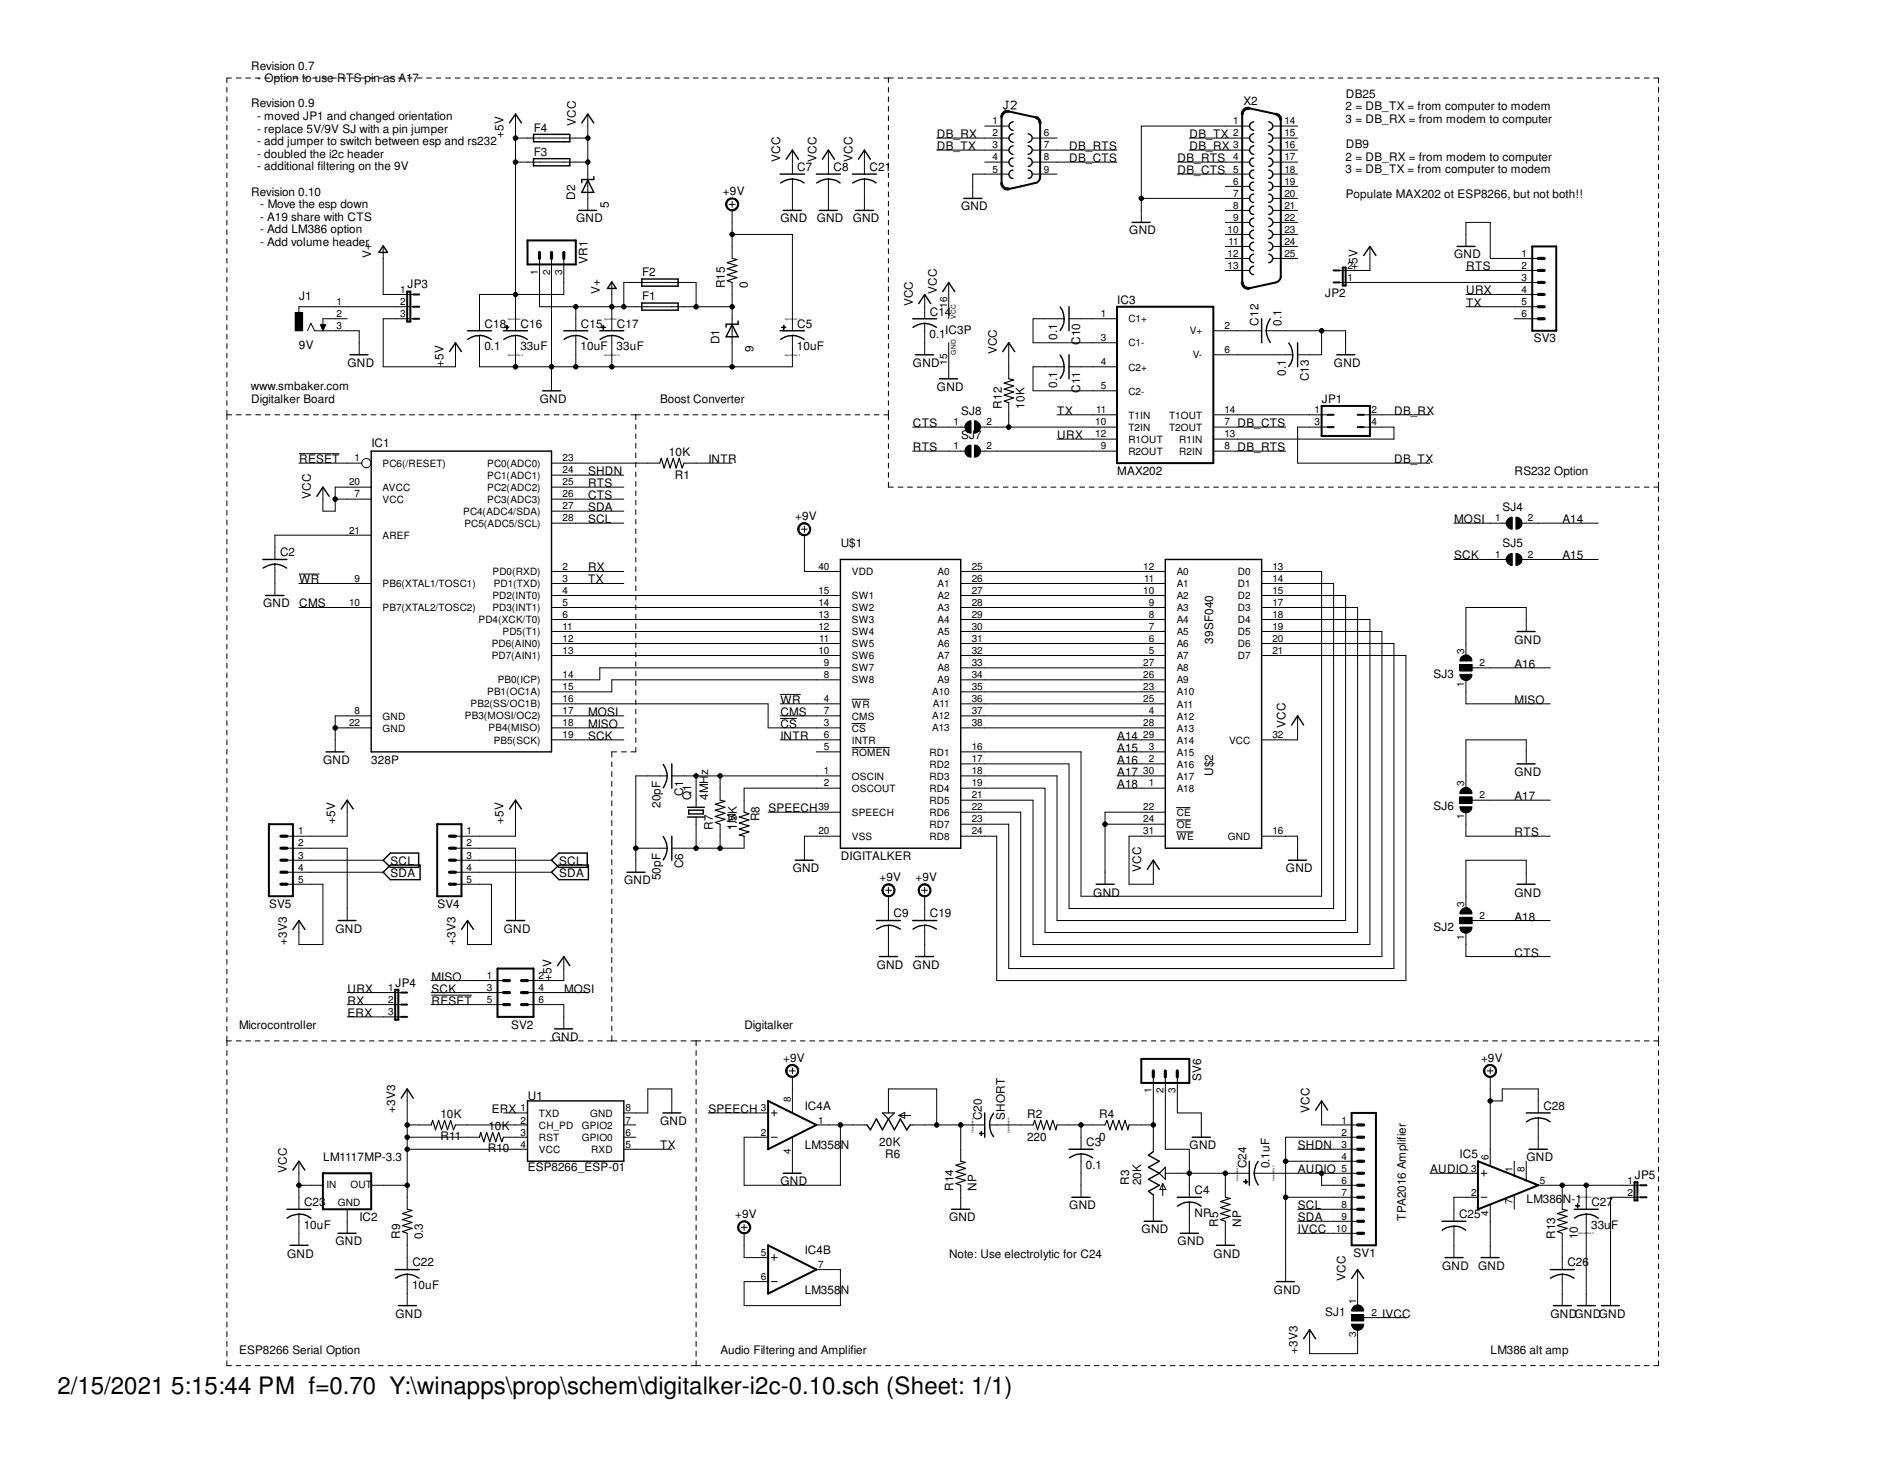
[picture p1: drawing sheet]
<svg xmlns="http://www.w3.org/2000/svg" width="279mm" height="216mm" viewBox="0 0 279 216" stroke-linecap="round" stroke-linejoin="round" font-family="sans-serif">
<defs><g id="words">
<text font-size="3.6" x="8.5" y="206.4">2/15/2021 5:15:44 PM f=0.70 Y:\winapps\prop\schem\digitalker-i2c-0.10.sch (Sheet: 1/1)</text>
<g font-size="1.7">
<text x="37.2" y="10.3">Revision 0.7</text>
<text x="37.2" y="15.9">Revision 0.9</text>
<text x="38.1" y="12.2">- Option to use RTS pin as A17</text>
<text x="38.1" y="17.8">- moved JP1 and changed orientation</text>
<text x="184.2" y="15.5">X2</text>
<text x="199.3" y="16.3">2 = DB_TX = from computer to modem</text>
<text x="199.4" y="14.5">DB25</text>
<text x="38.1" y="19.6">- replace 5V/9V SJ with a pin jumper</text>
<text x="38.1" y="21.5">- add jumper to switch between esp and rs232</text>
<text x="38.1" y="23.4">- doubled the i2c header</text>
<text x="74.6" y="20.4" transform="rotate(-90 74.6 20.4)">+5V</text>
<text x="79.1" y="23">F3</text>
<text x="79.1" y="19.5">F4</text>
<text x="85.3" y="18.6" transform="rotate(-90 85.3 18.6)">VCC</text>
<text x="115.6" y="24" transform="rotate(-90 115.6 24)">VCC</text>
<text x="120.9" y="24" transform="rotate(-90 120.9 24)">VCC</text>
<text x="126.3" y="24" transform="rotate(-90 126.3 24)">VCC</text>
<text x="138.8" y="22.2">DB_TX</text>
<text x="138.8" y="20.4">DB_RX</text>
<text x="158.4" y="22.2">DB_RTS</text>
<text x="176.2" y="20.4">DB_TX</text>
<text x="176.2" y="22.2">DB_RX</text>
<text x="199.3" y="18.2">3 = DB_RX = from modem to computer</text>
<text x="199.3" y="23.8">2 = DB_RX = from modem to computer</text>
<text x="199.4" y="21.9">DB9</text>
<text x="37.2" y="29">Revision 0.10</text>
<text x="38.1" y="25.2">- additional filtering on the 9V</text>
<text x="85.2" y="29.6" transform="rotate(-90 85.2 29.6)">D2</text>
<text x="107.1" y="28.9">+9V</text>
<text x="118.1" y="25.4">C7</text>
<text x="123.5" y="25.4">C8</text>
<text x="128.8" y="25.4">C21</text>
<text x="158.4" y="24">DB_CTS</text>
<text x="174.5" y="25.8">DB_CTS</text>
<text x="174.5" y="24">DB_RTS</text>
<text x="199.3" y="25.7">3 = DB_TX = from computer to modem</text>
<text x="199.4" y="29.4">Populate MAX202 ot ESP8266, but not both!!</text>
<text x="38.6" y="30.8">- Move the esp down</text>
<text x="38.6" y="32.7">- A19 share with CTS</text>
<text x="38.6" y="34.5">- Add LM386 option</text>
<text x="85.3" y="32.9">GND</text>
<text x="90.2" y="30.7" transform="rotate(-90 90.2 30.7)">5</text>
<text x="115.6" y="32.9">GND</text>
<text x="121" y="32.9">GND</text>
<text x="126.3" y="32.9">GND</text>
<text x="142.4" y="31.2">GND</text>
<text x="167.3" y="34.7">GND</text>
<text x="38.6" y="36.4">- Add volume header</text>
<text x="55" y="38.2" transform="rotate(-90 55 38.2)">V+</text>
<text x="87" y="39" transform="rotate(-90 87 39)">VR1</text>
<text x="95.1" y="40.9">F2</text>
<text x="201.1" y="40" transform="rotate(-90 201.1 40)">+5V</text>
<text x="215.4" y="38.3">GND</text>
<text x="217.2" y="40">RTS</text>
<text x="44.3" y="44.5">J1</text>
<text x="60.4" y="42.7">JP3</text>
<text x="88.9" y="43.6" transform="rotate(-90 88.9 43.6)">V+</text>
<text x="95.1" y="44.4">F1</text>
<text x="107.4" y="42.7" transform="rotate(-90 107.4 42.7)">R15</text>
<text x="110.8" y="42.7" transform="rotate(-90 110.8 42.7)">0</text>
<text x="135.2" y="45.4" transform="rotate(-90 135.2 45.4)">VCC</text>
<text x="137.8" y="46.7">C14</text>
<text x="138.8" y="43.6" transform="rotate(-90 138.8 43.6)">VCC</text>
<text x="165.5" y="45">IC3</text>
<text x="196.3" y="43.9">JP2</text>
<text x="217.2" y="43.6">URX</text>
<text x="217.2" y="45.4">TX</text>
<text x="44.3" y="51.6">9V</text>
<text x="71.8" y="51.9">0.1</text>
<text x="71.8" y="48.5">C18</text>
<text x="77.1" y="51.9">33uF</text>
<text x="77.1" y="48.5">C16</text>
<text x="86" y="51.9">10uF</text>
<text x="86.1" y="48.5">C15</text>
<text x="91.4" y="51.9">33uF</text>
<text x="91.4" y="48.5">C17</text>
<text x="106.6" y="51" transform="rotate(-90 106.6 51)">D1</text>
<text x="111.6" y="52.1" transform="rotate(-90 111.6 52.1)">9</text>
<text x="118.1" y="51.9">10uF</text>
<text x="118.1" y="48.5">C5</text>
<text x="137.7" y="50.1">0.1</text>
<text x="140" y="49.5">IC3P</text>
<text x="147.7" y="52.5" transform="rotate(-90 147.7 52.5)">VCC</text>
<text x="156.6" y="50.3" transform="rotate(-90 156.6 50.3)">0.1</text>
<text x="160" y="51.1" transform="rotate(-90 160 51.1)">C10</text>
<text x="186.4" y="48.2" transform="rotate(-90 186.4 48.2)">C12</text>
<text x="189.8" y="48.3" transform="rotate(-90 189.8 48.3)">0.1</text>
<text x="227.2" y="50.7">SV3</text>
<text x="37.2" y="57.8">www.smbaker.com</text>
<text x="37.2" y="59.6">Digitalker Board</text>
<text x="51.5" y="54.3">GND</text>
<text x="65.7" y="54.3" transform="rotate(-90 65.7 54.3)">+5V</text>
<text x="80" y="59.6">GND</text>
<text x="97.8" y="59.6">Boost Converter</text>
<text x="135.3" y="54.3">GND</text>
<text x="138.8" y="57.9">GND</text>
<text x="156.6" y="57.4" transform="rotate(-90 156.6 57.4)">0.1</text>
<text x="160" y="58.1" transform="rotate(-90 160 58.1)">C11</text>
<text x="190.5" y="55.7" transform="rotate(-90 190.5 55.7)">0.1</text>
<text x="193.9" y="56.5" transform="rotate(-90 193.9 56.5)">C13</text>
<text x="195.8" y="59.6">JP1</text>
<text x="197.6" y="54.3">GND</text>
<text x="135.3" y="63.2">CTS</text>
<text x="142.4" y="65">SJ7</text>
<text x="142.4" y="61.4">SJ8</text>
<text x="148.4" y="60.5" transform="rotate(-90 148.4 60.5)">R12</text>
<text x="151.8" y="60.5" transform="rotate(-90 151.8 60.5)">10K</text>
<text x="156.6" y="61.4">TX</text>
<text x="156.6" y="65">URX</text>
<text x="183.3" y="63.2">DB_CTS</text>
<text x="206.5" y="61.4">DB_RX</text>
<text x="44.3" y="68.6">RESET</text>
<text x="55" y="66.3">IC1</text>
<text x="87.1" y="70.4">SHDN</text>
<text x="99.1" y="67.5">10K</text>
<text x="100" y="70.9">R1</text>
<text x="104.9" y="68.6">INTR</text>
<text x="135.3" y="66.8">RTS</text>
<text x="165.5" y="70.4">MAX202</text>
<text x="183.3" y="66.8">DB_RTS</text>
<text x="206.5" y="68.6">DB_TX</text>
<text x="224.4" y="70.4">RS232 Option</text>
<text x="46.1" y="73.9" transform="rotate(-90 46.1 73.9)">VCC</text>
<text x="87.1" y="77.5">SCL</text>
<text x="87.1" y="75.7">SDA</text>
<text x="87.1" y="72.1">RTS</text>
<text x="87.1" y="73.9">CTS</text>
<text x="117.8" y="77">+9V</text>
<text x="215.4" y="77.5">MOSI</text>
<text x="222.6" y="75.7">SJ4</text>
<text x="231.5" y="77.5">A14</text>
<text x="41.5" y="82.4">C2</text>
<text x="124.5" y="81.1">U$1</text>
<text x="215.4" y="82.8">SCK</text>
<text x="222.6" y="81.1">SJ5</text>
<text x="231.5" y="82.8">A15</text>
<text x="39" y="90">GND</text>
<text x="44.3" y="86.4">WR</text>
<text x="44.3" y="90">CMS</text>
<text x="87.1" y="86.4">TX</text>
<text x="87.1" y="84.6">RX</text>
<text x="179.7" y="95.3" transform="rotate(-90 179.7 95.3)">39SF040</text>
<text x="224.4" y="95.3">GND</text>
<text x="212.3" y="100.4">SJ3</text>
<text x="224.4" y="98.9">A16</text>
<text x="87.1" y="107.8">MISO</text>
<text x="87.1" y="106">MOSI</text>
<text x="115.6" y="104.2">WR</text>
<text x="115.6" y="106">CMS</text>
<text x="115.6" y="107.8">CS</text>
<text x="190.5" y="107.7" transform="rotate(-90 190.5 107.7)">VCC</text>
<text x="224.4" y="104.2">MISO</text>
<text x="47.9" y="113.1">GND</text>
<text x="55" y="113.1">328P</text>
<text x="87.1" y="109.6">SCK</text>
<text x="115.6" y="109.6">INTR</text>
<text x="165.5" y="109.6">A14</text>
<text x="165.5" y="111.3">A15</text>
<text x="165.5" y="113.1">A16</text>
<text x="97.8" y="119.6" transform="rotate(-90 97.8 119.6)">20pF</text>
<text x="101.2" y="117.9" transform="rotate(-90 101.2 117.9)">C1</text>
<text x="102.4" y="118.4" transform="rotate(-90 102.4 118.4)">Q1</text>
<text x="104.9" y="118.5" transform="rotate(-90 104.9 118.5)">4MHz</text>
<text x="165.5" y="114.9">A17</text>
<text x="165.5" y="116.7">A18</text>
<text x="179.7" y="114.9" transform="rotate(-90 179.7 114.9)">U$2</text>
<text x="212.3" y="120">SJ6</text>
<text x="224.4" y="114.9">GND</text>
<text x="224.4" y="118.5">A17</text>
<text x="49.7" y="122" transform="rotate(-90 49.7 122)">+5V</text>
<text x="74.6" y="122" transform="rotate(-90 74.6 122)">+5V</text>
<text x="105.6" y="122.9" transform="rotate(-90 105.6 122.9)">R7</text>
<text x="109" y="122.9" transform="rotate(-90 109 122.9)">1M</text>
<text x="109.1" y="123" transform="rotate(-90 109.1 123)">1.5K</text>
<text x="112.5" y="121.6" transform="rotate(-90 112.5 121.6)">R8</text>
<text x="113.8" y="120.3">SPEECH</text>
<text x="224.4" y="123.8">RTS</text>
<text x="57.9" y="128">SCL</text>
<text x="57.9" y="129.8">SDA</text>
<text x="82.8" y="128">SCL</text>
<text x="82.8" y="129.8">SDA</text>
<text x="92.5" y="130.9">GND</text>
<text x="97.8" y="130.3" transform="rotate(-90 97.8 130.3)">50pF</text>
<text x="101.2" y="128.6" transform="rotate(-90 101.2 128.6)">C6</text>
<text x="117.4" y="129.2">GND</text>
<text x="124.5" y="127.4">DIGITALKER</text>
<text x="130.3" y="130.5">+9V</text>
<text x="135.6" y="130.5">+9V</text>
<text x="169.1" y="129.1" transform="rotate(-90 169.1 129.1)">VCC</text>
<text x="190.5" y="129.2">GND</text>
<text x="39.9" y="134.5">SV5</text>
<text x="64.8" y="134.5">SV4</text>
<text x="132.4" y="135.8">C9</text>
<text x="137.8" y="135.8">C19</text>
<text x="162" y="132.8">GND</text>
<text x="212.3" y="137.8">SJ2</text>
<text x="224.4" y="132.8">GND</text>
<text x="224.4" y="136.3">A18</text>
<text x="42.5" y="139.9" transform="rotate(-90 42.5 139.9)">+3V3</text>
<text x="49.7" y="138.1">GND</text>
<text x="67.5" y="139.9" transform="rotate(-90 67.5 139.9)">+3V3</text>
<text x="74.6" y="138.1">GND</text>
<text x="129.9" y="143.4">GND</text>
<text x="135.3" y="143.4">GND</text>
<text x="224.4" y="141.6">CTS</text>
<text x="51.5" y="147">URX</text>
<text x="51.5" y="148.8">RX</text>
<text x="58.6" y="146.1">JP4</text>
<text x="63.9" y="147">SCK</text>
<text x="63.9" y="148.8">RESET</text>
<text x="63.9" y="145.2">MISO</text>
<text x="81.7" y="145.2" transform="rotate(-90 81.7 145.2)">+5V</text>
<text x="83.6" y="147">MOSI</text>
<text x="35.4" y="152.4">Microcontroller</text>
<text x="51.5" y="150.6">ERX</text>
<text x="75.7" y="152.3">SV2</text>
<text x="81.7" y="154.1">GND</text>
<text x="110.3" y="152.4">Digitalker</text>
<text x="116" y="157.2">+9V</text>
<text x="178" y="160.1" transform="rotate(-90 178 160.1)">SV6</text>
<text x="219.4" y="157.2">+9V</text>
<text x="58.5" y="164.8" transform="rotate(-90 58.5 164.8)">+3V3</text>
<text x="65.2" y="165.5">10K</text>
<text x="72.3" y="167.3">10K</text>
<text x="72.9" y="164.8">ERX</text>
<text x="78.2" y="162.9">U1</text>
<text x="97.8" y="166.6">GND</text>
<text x="104.9" y="164.8">SPEECH</text>
<text x="119.2" y="164.4">IC4A</text>
<text x="145.5" y="165.9" transform="rotate(-90 145.5 165.9)">C20</text>
<text x="148.8" y="165.9" transform="rotate(-90 148.8 165.9)">SHORT</text>
<text x="152.2" y="165.6">R2</text>
<text x="162.9" y="165.6">R4</text>
<text x="194" y="164.8" transform="rotate(-90 194 164.8)">VCC</text>
<text x="228.6" y="164.4">C28</text>
<text x="42.5" y="173.7" transform="rotate(-90 42.5 173.7)">VCC</text>
<text x="47.9" y="172">LM1117MP-3.3</text>
<text x="65.3" y="168.9">R11</text>
<text x="72.3" y="170.6">R10</text>
<text x="78.2" y="173.4">ESP8266_ESP-01</text>
<text x="97.8" y="170.2">TX</text>
<text x="119.2" y="170.2">LM358N</text>
<text x="130.3" y="169.6">20K</text>
<text x="131.1" y="171.4">R6</text>
<text x="152.1" y="168.9">220</text>
<text x="160.9" y="173.1">0.1</text>
<text x="160.9" y="169.7">C3</text>
<text x="162.8" y="168.9">0</text>
<text x="176.2" y="170.2">GND</text>
<text x="184.7" y="173" transform="rotate(-90 184.7 173)">C24</text>
<text x="188" y="173" transform="rotate(-90 188 173)">0.1uF</text>
<text x="192.3" y="170.2">SHDN</text>
<text x="192.3" y="173.7">AUDIO</text>
<text x="211.9" y="173.7">AUDIO</text>
<text x="216.2" y="171.4">IC5</text>
<text x="226.1" y="172">GND</text>
<text x="45" y="178.6">C23</text>
<text x="115.6" y="175.5">GND</text>
<text x="141.3" y="176.4" transform="rotate(-90 141.3 176.4)">R14</text>
<text x="144.7" y="176.4" transform="rotate(-90 144.7 176.4)">NP</text>
<text x="158.4" y="179.1">GND</text>
<text x="167.3" y="175.5" transform="rotate(-90 167.3 175.5)">R3</text>
<text x="169.1" y="175.5" transform="rotate(-90 169.1 175.5)">20K</text>
<text x="177" y="176.9">C4</text>
<text x="192.3" y="179.1">SCL</text>
<text x="226.1" y="178.2">LM386N-1</text>
<text x="235.8" y="178.6">C27</text>
<text x="242.2" y="174.6">JP5</text>
<text x="45" y="182">10uF</text>
<text x="49.7" y="184.4">GND</text>
<text x="53.3" y="180.8">IC2</text>
<text x="59.3" y="183.5" transform="rotate(-90 59.3 183.5)">R9</text>
<text x="62.7" y="183.5" transform="rotate(-90 62.7 183.5)">0.3</text>
<text x="108.9" y="180.4">+9V</text>
<text x="119.2" y="185.8">IC4B</text>
<text x="140.6" y="180.8">GND</text>
<text x="169.1" y="182.6">GND</text>
<text x="174.5" y="184.4">GND</text>
<text x="177" y="180.3">NP</text>
<text x="180.5" y="181.7" transform="rotate(-90 180.5 181.7)">R5</text>
<text x="183.9" y="181.7" transform="rotate(-90 183.9 181.7)">NP</text>
<text x="192.3" y="182.6">IVCC</text>
<text x="192.3" y="180.8">SDA</text>
<text x="208.3" y="180.8" transform="rotate(-90 208.3 180.8)">TPA2016 Amplifier</text>
<text x="216.2" y="180.4">C25</text>
<text x="230.4" y="183.5" transform="rotate(-90 230.4 183.5)">R13</text>
<text x="233.8" y="183.5" transform="rotate(-90 233.8 183.5)">10</text>
<text x="235.7" y="182">33uF</text>
<text x="42.5" y="186.2">GND</text>
<text x="61" y="190.9">10uF</text>
<text x="61.1" y="187.5">C22</text>
<text x="119.2" y="191.6">LM358N</text>
<text x="140.6" y="186.2">Note: Use electrolytic for C24</text>
<text x="179.8" y="186.2">GND</text>
<text x="188.7" y="191.6">GND</text>
<text x="199.3" y="189.7" transform="rotate(-90 199.3 189.7)">VCC</text>
<text x="200.5" y="186.2">SV1</text>
<text x="213.7" y="188">GND</text>
<text x="219" y="188">GND</text>
<text x="232.2" y="187.5">C26</text>
<text x="58.6" y="195.1">GND</text>
<text x="196.3" y="194.9">SJ1</text>
<text x="204.8" y="195.1">IVCC</text>
<text x="229.7" y="195.1">GNDGNDGND</text>
<text x="35.4" y="200.4">ESP8266 Serial Option</text>
<text x="106.7" y="200.4">Audio Filtering and Amplifier</text>
<text x="192.2" y="200.4" transform="rotate(-90 192.2 200.4)">+3V3</text>
<text x="220.8" y="200.4">LM386 alt amp</text>
</g>
<g font-size="1.5">
<text x="147" y="18.4">1</text>
<text x="147" y="20.2">2</text>
<text x="147" y="22">3</text>
<text x="147" y="23.7">4</text>
<text x="154.6" y="20.2">6</text>
<text x="154.6" y="22">7</text>
<text x="154.6" y="23.7">8</text>
<text x="182.7" y="18.4">1</text>
<text x="182.7" y="20.2">2</text>
<text x="182.7" y="22">3</text>
<text x="182.7" y="23.7">4</text>
<text x="190.3" y="18.4">14</text>
<text x="190.3" y="20.2">15</text>
<text x="190.3" y="22">16</text>
<text x="190.3" y="23.7">17</text>
<text x="147" y="25.6">5</text>
<text x="154.6" y="25.6">9</text>
<text x="182.7" y="25.6">5</text>
<text x="182.7" y="27.3">6</text>
<text x="182.7" y="29.1">7</text>
<text x="190.3" y="25.6">18</text>
<text x="190.3" y="27.3">19</text>
<text x="190.3" y="29.1">20</text>
<text x="181.9" y="34.5">10</text>
<text x="182.7" y="30.9">8</text>
<text x="182.7" y="32.7">9</text>
<text x="190.3" y="30.9">21</text>
<text x="190.3" y="32.7">22</text>
<text x="190.3" y="34.5">23</text>
<text x="79.7" y="40.7" transform="rotate(-90 79.7 40.7)">1</text>
<text x="81.5" y="40.7" transform="rotate(-90 81.5 40.7)">2</text>
<text x="83.3" y="40.7" transform="rotate(-90 83.3 40.7)">3</text>
<text x="181.9" y="38">12</text>
<text x="181.9" y="39.8">13</text>
<text x="182" y="36.2">11</text>
<text x="190.3" y="38">25</text>
<text x="190.3" y="36.2">24</text>
<text x="199.6" y="41.6">1</text>
<text x="199.6" y="39.8">2</text>
<text x="225.4" y="38">1</text>
<text x="225.4" y="39.8">2</text>
<text x="225.4" y="41.6">3</text>
<text x="49.9" y="45.2">1</text>
<text x="49.9" y="46.9">2</text>
<text x="59.3" y="43.4">1</text>
<text x="59.3" y="45.2">2</text>
<text x="59.3" y="46.9">3</text>
<text x="140.3" y="45.6" transform="rotate(-90 140.3 45.6)">16</text>
<text x="163.1" y="46.9">1</text>
<text x="167.2" y="47.7">C1+</text>
<text x="225.4" y="43.4">4</text>
<text x="225.4" y="45.2">5</text>
<text x="225.4" y="46.9">6</text>
<text x="49.9" y="48.7">3</text>
<text x="163.1" y="50.5">3</text>
<text x="167.2" y="51.3">C1-</text>
<text x="176.3" y="49.5">V+</text>
<text x="176.7" y="53">V-</text>
<text x="181.4" y="48.7">2</text>
<text x="181.4" y="52.3">6</text>
<text x="140.3" y="54" transform="rotate(-90 140.3 54)">15</text>
<text x="163.1" y="54.1">4</text>
<text x="163.1" y="57.6">5</text>
<text x="167.2" y="54.9">C2+</text>
<text x="167.2" y="58.4">C2-</text>
<text x="141.3" y="63">1</text>
<text x="146.1" y="63">2</text>
<text x="162.3" y="63">10</text>
<text x="162.3" y="64.8">12</text>
<text x="162.4" y="61.2">11</text>
<text x="167.2" y="62">T1IN</text>
<text x="167.2" y="63.8">T2IN</text>
<text x="167.2" y="65.5">R1OUT</text>
<text x="173.2" y="62">T1OUT</text>
<text x="173.2" y="63.8">T2OUT</text>
<text x="174.7" y="65.5">R1IN</text>
<text x="181.4" y="61.2">14</text>
<text x="181.4" y="63">7</text>
<text x="181.4" y="64.8">13</text>
<text x="194.7" y="61.2">1</text>
<text x="194.7" y="63">3</text>
<text x="203.2" y="61.2">2</text>
<text x="203.2" y="63">4</text>
<text x="51.7" y="71.9">20</text>
<text x="52.5" y="68.3">1</text>
<text x="56.7" y="69.1">PC6(/RESET)</text>
<text x="72.2" y="70.9">PC1(ADC1)</text>
<text x="72.2" y="69.1">PC0(ADC0)</text>
<text x="83.4" y="71.9">25</text>
<text x="83.4" y="70.1">24</text>
<text x="83.4" y="68.3">23</text>
<text x="141.3" y="66.5">1</text>
<text x="146.1" y="66.5">2</text>
<text x="163.1" y="66.5">9</text>
<text x="167.2" y="67.3">R2OUT</text>
<text x="174.7" y="67.3">R2IN</text>
<text x="181.4" y="66.5">8</text>
<text x="52.5" y="73.7">7</text>
<text x="56.7" y="74.5">VCC</text>
<text x="56.7" y="72.7">AVCC</text>
<text x="68.6" y="76.2">PC4(ADC4/SDA)</text>
<text x="72.2" y="74.5">PC3(ADC3)</text>
<text x="72.2" y="72.6">PC2(ADC2)</text>
<text x="83.4" y="77.2">28</text>
<text x="83.4" y="75.4">27</text>
<text x="83.4" y="73.7">26</text>
<text x="221.5" y="77.2">1</text>
<text x="226.4" y="77.2">2</text>
<text x="51.7" y="79">21</text>
<text x="56.7" y="79.8">AREF</text>
<text x="68.8" y="78">PC5(ADC5/SCL)</text>
<text x="221.5" y="82.6">1</text>
<text x="226.4" y="82.6">2</text>
<text x="51.7" y="89.7">10</text>
<text x="52.5" y="86.1">9</text>
<text x="56.7" y="87">PB6(XTAL1/TOSC1)</text>
<text x="72.9" y="88.7">PD2(INT0)</text>
<text x="73" y="85.1">PD0(RXD)</text>
<text x="73.2" y="86.9">PD1(TXD)</text>
<text x="83.4" y="89.7">5</text>
<text x="83.4" y="87.9">4</text>
<text x="83.4" y="86.1">3</text>
<text x="83.4" y="84.4">2</text>
<text x="121.2" y="87.9">15</text>
<text x="121.2" y="89.7">14</text>
<text x="121.2" y="84.4">40</text>
<text x="126.2" y="88.7">SW1</text>
<text x="126.2" y="85.1">VDD</text>
<text x="138.9" y="85.1">A0</text>
<text x="138.9" y="86.9">A1</text>
<text x="138.9" y="88.7">A2</text>
<text x="144" y="84.4">25</text>
<text x="144" y="86.1">26</text>
<text x="144" y="87.9">27</text>
<text x="144" y="89.7">28</text>
<text x="169.4" y="84.4">12</text>
<text x="169.4" y="87.9">10</text>
<text x="169.5" y="86.1">11</text>
<text x="170.2" y="89.7">9</text>
<text x="174.3" y="85.1">A0</text>
<text x="174.3" y="87">A1</text>
<text x="174.3" y="88.7">A2</text>
<text x="183.4" y="85.1">D0</text>
<text x="183.4" y="86.9">D1</text>
<text x="183.4" y="88.7">D2</text>
<text x="188.5" y="84.4">13</text>
<text x="188.5" y="86.1">14</text>
<text x="188.5" y="87.9">15</text>
<text x="188.5" y="89.7">17</text>
<text x="56.7" y="90.5">PB7(XTAL2/TOSC2)</text>
<text x="70.9" y="92.3">PD4(XCK/T0)</text>
<text x="72.9" y="95.8">PD6(AIN0)</text>
<text x="72.9" y="90.5">PD3(INT1)</text>
<text x="74.5" y="94.1">PD5(T1)</text>
<text x="83.4" y="95">12</text>
<text x="83.4" y="93.3">11</text>
<text x="83.4" y="91.5">6</text>
<text x="121.2" y="91.5">13</text>
<text x="121.2" y="93.3">12</text>
<text x="121.4" y="95">11</text>
<text x="126.2" y="90.5">SW2</text>
<text x="126.2" y="92.3">SW3</text>
<text x="126.2" y="94.1">SW4</text>
<text x="126.2" y="95.8">SW5</text>
<text x="138.9" y="90.5">A3</text>
<text x="138.9" y="92.3">A4</text>
<text x="138.9" y="94.1">A5</text>
<text x="138.9" y="95.8">A6</text>
<text x="144" y="91.5">29</text>
<text x="144" y="93.3">30</text>
<text x="144" y="95">31</text>
<text x="170.2" y="91.5">8</text>
<text x="170.2" y="93.3">7</text>
<text x="170.2" y="95">6</text>
<text x="174.3" y="90.5">A3</text>
<text x="174.3" y="92.3">A4</text>
<text x="174.3" y="94.1">A5</text>
<text x="174.3" y="95.8">A6</text>
<text x="183.4" y="90.5">D3</text>
<text x="183.4" y="92.3">D4</text>
<text x="183.4" y="94.1">D5</text>
<text x="183.4" y="95.8">D6</text>
<text x="188.5" y="91.5">18</text>
<text x="188.5" y="93.3">19</text>
<text x="188.5" y="95">20</text>
<text x="72.9" y="97.6">PD7(AIN1)</text>
<text x="73.7" y="101.2">PB0(ICP)</text>
<text x="83.4" y="100.4">14</text>
<text x="83.4" y="96.9">13</text>
<text x="121.2" y="96.9">10</text>
<text x="122" y="98.6">9</text>
<text x="122" y="100.4">8</text>
<text x="126.2" y="97.6">SW6</text>
<text x="126.2" y="99.4">SW7</text>
<text x="126.2" y="101.2">SW8</text>
<text x="138.9" y="97.6">A7</text>
<text x="138.9" y="99.4">A8</text>
<text x="138.9" y="101.2">A9</text>
<text x="144" y="96.9">32</text>
<text x="144" y="98.6">33</text>
<text x="144" y="100.4">34</text>
<text x="169.4" y="98.6">27</text>
<text x="169.4" y="100.4">26</text>
<text x="170.2" y="96.9">5</text>
<text x="174.3" y="97.6">A7</text>
<text x="174.3" y="99.4">A8</text>
<text x="174.3" y="101.2">A9</text>
<text x="183.4" y="97.6">D7</text>
<text x="188.5" y="96.9">21</text>
<text x="216.9" y="101.7" transform="rotate(-90 216.9 101.7)">1</text>
<text x="216.9" y="96.9" transform="rotate(-90 216.9 96.9)">3</text>
<text x="219.2" y="98.6">2</text>
<text x="51.7" y="107.5">22</text>
<text x="52.5" y="105.7">8</text>
<text x="56.7" y="106.6">GND</text>
<text x="68.9" y="106.5">PB3(MOSI/OC2)</text>
<text x="69.7" y="104.7">PB2(SS/OC1B)</text>
<text x="72.2" y="103">PB1(OC1A)</text>
<text x="83.4" y="107.5">18</text>
<text x="83.4" y="105.7">17</text>
<text x="83.4" y="104">16</text>
<text x="83.4" y="102.2">15</text>
<text x="122" y="104">4</text>
<text x="122" y="105.7">7</text>
<text x="122" y="107.5">3</text>
<text x="126.2" y="104.8">WR</text>
<text x="126.2" y="106.6">CMS</text>
<text x="138.1" y="103">A10</text>
<text x="138.1" y="106.5">A12</text>
<text x="138.2" y="104.7">A11</text>
<text x="144" y="102.2">35</text>
<text x="144" y="104">36</text>
<text x="144" y="105.7">37</text>
<text x="144" y="107.5">38</text>
<text x="169.4" y="102.2">23</text>
<text x="169.4" y="104">25</text>
<text x="169.4" y="107.5">28</text>
<text x="170.2" y="105.7">4</text>
<text x="174.3" y="103">A10</text>
<text x="174.3" y="104.8">A11</text>
<text x="174.3" y="106.6">A12</text>
<text x="56.7" y="108.3">GND</text>
<text x="72.4" y="108.3">PB4(MISO)</text>
<text x="73.2" y="110.1">PB5(SCK)</text>
<text x="83.4" y="109.3">19</text>
<text x="122" y="109.3">6</text>
<text x="122" y="111.1">5</text>
<text x="126.2" y="108.3">CS</text>
<text x="126.2" y="110.1">INTR</text>
<text x="126.2" y="111.9">ROMEN</text>
<text x="137.7" y="111.9">RD1</text>
<text x="137.7" y="113.7">RD2</text>
<text x="138.1" y="108.3">A13</text>
<text x="144" y="111.1">16</text>
<text x="144" y="112.9">17</text>
<text x="169.4" y="109.3">29</text>
<text x="170.2" y="111.1">3</text>
<text x="170.2" y="112.9">2</text>
<text x="174.3" y="108.3">A13</text>
<text x="174.3" y="110.1">A14</text>
<text x="174.3" y="111.9">A15</text>
<text x="174.3" y="113.7">A16</text>
<text x="182.1" y="110.1">VCC</text>
<text x="188.5" y="109.3">32</text>
<text x="122" y="114.7">1</text>
<text x="122" y="116.5">2</text>
<text x="126.2" y="115.4">OSCIN</text>
<text x="126.2" y="117.2">OSCOUT</text>
<text x="137.7" y="115.4">RD3</text>
<text x="137.7" y="117.2">RD4</text>
<text x="137.7" y="119">RD5</text>
<text x="144" y="114.7">18</text>
<text x="144" y="116.5">19</text>
<text x="144" y="118.2">21</text>
<text x="169.4" y="114.7">30</text>
<text x="170.2" y="116.5">1</text>
<text x="174.3" y="115.4">A17</text>
<text x="174.3" y="117.2">A18</text>
<text x="216.9" y="116.5" transform="rotate(-90 216.9 116.5)">3</text>
<text x="219.2" y="118.2">2</text>
<text x="44.2" y="123.6">1</text>
<text x="44.2" y="125.3">2</text>
<text x="69.1" y="123.6">1</text>
<text x="69.1" y="125.3">2</text>
<text x="121.2" y="123.6">20</text>
<text x="121.2" y="120">39</text>
<text x="126.2" y="124.4">VSS</text>
<text x="126.2" y="120.8">SPEECH</text>
<text x="137.7" y="120.8">RD6</text>
<text x="137.7" y="122.6">RD7</text>
<text x="137.7" y="124.3">RD8</text>
<text x="144" y="120">22</text>
<text x="144" y="121.8">23</text>
<text x="144" y="123.6">24</text>
<text x="169.4" y="120">22</text>
<text x="169.4" y="121.8">24</text>
<text x="169.4" y="123.6">31</text>
<text x="174.3" y="120.8">CE</text>
<text x="174.3" y="122.6">OE</text>
<text x="174.3" y="124.4">WE</text>
<text x="181.9" y="124.3">GND</text>
<text x="188.5" y="123.6">16</text>
<text x="216.9" y="121.3" transform="rotate(-90 216.9 121.3)">1</text>
<text x="44.2" y="127.1">3</text>
<text x="44.2" y="128.9">4</text>
<text x="44.2" y="130.7">5</text>
<text x="69.1" y="127.1">3</text>
<text x="69.1" y="128.9">4</text>
<text x="69.1" y="130.7">5</text>
<text x="216.9" y="134.3" transform="rotate(-90 216.9 134.3)">3</text>
<text x="219.2" y="136.1">2</text>
<text x="216.9" y="139.1" transform="rotate(-90 216.9 139.1)">1</text>
<text x="57.5" y="146.7">1</text>
<text x="57.5" y="148.5">2</text>
<text x="72.1" y="144.9">1</text>
<text x="72.1" y="146.7">3</text>
<text x="72.1" y="148.5">5</text>
<text x="79.8" y="144.9">2</text>
<text x="79.8" y="146.7">4</text>
<text x="79.8" y="148.5">6</text>
<text x="57.5" y="150.3">3</text>
<text x="170.6" y="161.9" transform="rotate(-90 170.6 161.9)">1</text>
<text x="172.4" y="161.9" transform="rotate(-90 172.4 161.9)">2</text>
<text x="174.2" y="161.9" transform="rotate(-90 174.2 161.9)">3</text>
<text x="77.1" y="166.4">2</text>
<text x="77.1" y="164.5">1</text>
<text x="79.8" y="167.1">CH_PD</text>
<text x="79.8" y="165.4">TXD</text>
<text x="86.2" y="167.1">GPIO2</text>
<text x="87.4" y="165.4">GND</text>
<text x="92.7" y="164.5">8</text>
<text x="92.7" y="166.4">7</text>
<text x="112.7" y="164.5">3</text>
<text x="117.1" y="163.2" transform="rotate(-90 117.1 163.2)">8</text>
<text x="121.2" y="166.4">1</text>
<text x="198.7" y="166.4">1</text>
<text x="77.1" y="169.9">4</text>
<text x="77.1" y="168.1">3</text>
<text x="79.8" y="170.7">VCC</text>
<text x="79.8" y="168.9">RST</text>
<text x="86.2" y="168.9">GPIO0</text>
<text x="87.6" y="170.7">RXD</text>
<text x="92.7" y="168.1">6</text>
<text x="92.7" y="169.9">5</text>
<text x="112.7" y="168.1">2</text>
<text x="117.1" y="170.8" transform="rotate(-90 117.1 170.8)">4</text>
<text x="198.7" y="168.1">2</text>
<text x="198.7" y="169.9">3</text>
<text x="198.7" y="171.7">4</text>
<text x="198.7" y="173.5">5</text>
<text x="217.9" y="173.5">3</text>
<text x="220.5" y="171.7" transform="rotate(-90 220.5 171.7)">6</text>
<text x="224.1" y="173.5" transform="rotate(-90 224.1 173.5)">1</text>
<text x="225.8" y="173.5" transform="rotate(-90 225.8 173.5)">8</text>
<text x="48.3" y="175.9">IN</text>
<text x="50" y="178.6">GND</text>
<text x="51.9" y="175.9">OUT</text>
<text x="198.7" y="175.3">6</text>
<text x="198.7" y="177">7</text>
<text x="198.7" y="178.8">8</text>
<text x="217.9" y="177">2</text>
<text x="224.1" y="178.4" transform="rotate(-90 224.1 178.4)">7</text>
<text x="228.1" y="175.3">5</text>
<text x="241.1" y="175.3">1</text>
<text x="241.1" y="177">2</text>
<text x="112.7" y="186">5</text>
<text x="197.9" y="182.4">10</text>
<text x="198.7" y="180.6">9</text>
<text x="220.5" y="180.1" transform="rotate(-90 220.5 180.1)">4</text>
<text x="112.7" y="189.5">6</text>
<text x="121.2" y="187.7">7</text>
<text x="200.9" y="198" transform="rotate(-90 200.9 198)">3</text>
<text x="200.9" y="193.1" transform="rotate(-90 200.9 193.1)">1</text>
<text x="203.2" y="194.9">2</text>
</g>
<g font-size="1">
<text x="141.6" y="47.2" transform="rotate(-90 141.6 47.2)">VCC</text>
<text x="141.6" y="52.5" transform="rotate(-90 141.6 52.5)">GND</text>
</g>
<g font-size=".4">
<text x="75.2" y="47.3">SpiceOrder 1</text>
<text x="89.5" y="47.3">SpiceOrder 1</text>
<text x="116.2" y="47.3">SpiceOrder 1</text>
<text x="75.2" y="52.7">SpiceOrder 2</text>
<text x="89.5" y="52.7">SpiceOrder 2</text>
<text x="116.2" y="52.7">SpiceOrder 2</text>
<text x="144.2" y="167.7" transform="rotate(-90 144.2 167.7)">SpiceOrder 1</text>
<text x="149.6" y="167.7" transform="rotate(-90 149.6 167.7)">SpiceOrder 2</text>
<text x="183.4" y="174.9" transform="rotate(-90 183.4 174.9)">SpiceOrder 1</text>
<text x="188.8" y="174.9" transform="rotate(-90 188.8 174.9)">SpiceOrder 2</text>
<text x="233.8" y="177.4">SpiceOrder 1</text>
<text x="233.8" y="182.8">SpiceOrder 2</text>
</g>
</g></defs>
<g fill="none" stroke="#000" stroke-width=".15">
<path d="M33.6 13v.6M33.6 14.4v.7M33.6 15.7v.8M33.6 17.1v.8M33.6 18.6v.7M33.6 20v.7M34.3 11.6h-.7v.6M35 11.6h.7M36.4 11.6h.7M37.8 11.6h.7M39.2 11.6h.8M40.6 11.6h.8"/>
<path d="M42.1 11.6h.7M43.5 11.6h.7M44.9 11.6h.7M46.3 11.6h.7M47.7 11.6h.7M49.1 11.6h.7M50.5 11.6h.7M51.9 11.6h.8M53.3 11.6h.8M54.7 11.6h.8M56.2 11.6h.7M57.6 11.6h.7"/>
<path d="M59 11.6h.7M60.4 11.6h.7M61.8 11.6h.7M63.2 11.6h.7M64.6 11.6h.7M66 11.6h.8M67.4 11.6h.8M68.9 11.6h.7M70.3 11.6h.7M71.7 11.6h.7M73.1 11.6h.7M74.5 11.6h.7"/>
<path d="M75.9 11.6h.7M76.4 16.9v32.1M77.3 11.6h.7M78.7 11.6h.8M80.1 11.6h.8M81.5 11.6h.8M83 11.6h.7M84.4 11.6h.7M85.8 11.6h.7M87.1 16.9v14.3M87.2 11.6h.7M88.6 11.6h.7"/>
<path d="M90 11.6h.7M91.4 11.6h.7M92.8 11.6h.8M94.2 11.6h.8M95.7 11.6h.7M97.1 11.6h.7M98.5 11.6h.7M99.9 11.6h.7M101.3 11.6h.7M102.7 11.6h.7M104.1 11.6h.7M105.5 11.6h.8"/>
<path d="M106.9 11.6h.8M108.4 11.6h.7M109.8 11.6h.7M111.2 11.6h.7M112.6 11.6h.7M114 11.6h.7M115.4 11.6h.7M116.8 11.6h.7M118.2 11.6h.7M119.6 11.6h.8M121 11.6h.8M122.5 11.6h.6"/>
<path d="M123.9 11.6h.7M125.3 11.6h.7M126.7 11.6h.7M128.1 11.6h.7M129.5 11.6h.7M130.9 11.6h1.4M131.6 11.6v.6M131.6 13v.6M131.6 14.4v.7M131.6 15.7v.8M131.6 17.1v.8M131.6 18.6v.7"/>
<path d="M131.6 20v.7M133.1 11.6h.7M134.5 11.6h.7M135.9 11.6h.7M137.3 11.6h.7M138.7 11.6h.7M140.1 11.6h.7M141.6 11.6h.7M143 11.6h.7M144.4 11.6h.7M145.8 11.6h.7M145.9 18.7h3.5"/>
<path d="M147.2 11.6h.7M148.6 16.6l.3-.2 .6-.1-.1 .3a.81 .81 0 0 0-.9 .8h-.2v-.2zM148.6 11.6h.8M149 15h.4M149.2 15v.9l-.2 .2h-.2l-.2-.2M149.8 15.2l.1-.2h.4l.2 .2v.2l-.7 .7h.7M150 11.6h.7M151.5 11.6h.7M152.9 11.6h.7M153.4 17.2a.96 .96 0 0 1 .8 1h-.3a.66 .66 0 0 0-.5-.7zM154.3 11.6h.7M155.7 11.6h.7"/>
<path d="M157.1 11.6h.8M158.5 11.6h.8M160 11.6h.7M161.4 11.6h.7M162.8 11.6h.7M164.2 11.6h.7M165.7 11.6h.7M167 11.6h.8M168.5 11.6h.7M169.9 11.6h.7M171.3 11.6h.7M172.7 11.6h.7"/>
<path d="M174.2 11.6h.6M175.6 11.6h.7M177 11.6h.7M178.4 11.6h.7M179.8 11.6h.7M181.2 11.6h.7M182.6 11.6h.7M184.1 11.6h.7M184.3 16.1l.7-.2h.1v.3a.69 .69 0 0 0-.9 .7h-.3v-.2zM185.1 18.7h-16v14.2M185.5 11.6h.7M186.9 11.6h.7"/>
<path d="M188.3 11.6h.7M188.7 18.7h3.5M189.1 16.8a.96 .96 0 0 1 .8 1h-.3a.74 .74 0 0 0-.6-.7zM189.7 11.6h.8M191.1 11.6h.8M192.6 11.6h.7M194 11.6h.7M195.4 11.6h.7M196.8 11.6h.7M198.2 11.6h.7M199.6 11.6h.8M201 11.6h.8"/>
<path d="M202.5 11.6h.7M203.9 11.6h.7M205.3 11.6h.7M206.7 11.6h.7M208.2 11.6h.7M209.5 11.6h.8M211 11.6h.7M212.4 11.6h.7M213.8 11.6h.7M215.2 11.6h.7M216.7 11.6h.7M218.1 11.6h.7"/>
<path d="M219.5 11.6h.7M220.9 11.6h.7M222.3 11.6h.7M223.7 11.6h.8M225.1 11.6h.7M226.6 11.6h.7M228 11.6h.7M229.4 11.6h.7M230.8 11.6h.7M232.2 11.6h.8M233.6 11.6h.8M235.1 11.6h.7"/>
<path d="M236.5 11.6h.7M237.9 11.6h.7M239.3 11.6h.7M240.7 11.6h.8M242.1 11.6h.8M243.6 11.6h.7M245 11.6h.7v.7M245.7 13v.7M245.7 14.4v.7M245.7 15.8v.8M245.7 17.2v.7M245.7 18.7v.7"/>
<path d="M33.6 21.4v.7M33.6 22.8v.7M33.6 24.2v.7M33.6 25.6v.7M33.6 27v.7M33.6 28.4v.7M33.6 29.8v.7M33.6 31.2v.7M33.6 32.6v.7M33.6 34v.8M33.6 35.4v.8M33.6 36.8v.7"/>
<path d="M33.6 38.3v.6M33.6 39.7v.6M56.8 36.5v7.1h4.4M76.4 20.4h10.7M76.4 24h10.7M79.9 38.3v7.1h28.6M81.7 38.3v19.6M83.5 38.3v5.3h-12.5v5.4M107.8 29.5a.98 .98 0 0 1 1.5 .3 .98 .98 0 0 1-.6 1.4 .98 .98 0 0 1-1.2-.9h.2a.81 .81 0 0 1 1-.9 .81 .81 0 0 1 .4 1.3 .81 .81 0 0 1-1.4-.1v-.3h-.2l.1-.5zM108 30.3h.9M108.5 34.7h8.9v14.3M108.5 29.8v.9"/>
<path d="M108.5 31.2v7.1M117.4 22.2v3.6M117.4 26.5v4.7M122.7 22.2v3.6M122.7 26.5v4.7M128.1 22.2v3.6M128.1 26.5v4.7M131.6 21.4v.7M131.6 22.8v.7M131.6 24.2v.7M131.6 25.6v.7M131.6 27v.7"/>
<path d="M131.6 28.4v.7M131.6 29.8v.7M131.6 31.2v.7M131.6 32.6v.7M131.6 34v.8M131.6 35.4v.8M131.6 36.8v.7M131.6 38.3v.6M131.6 39.7v.6M138.8 20.4h10.6M138.8 22.2h10.6M145.9 24h3.5"/>
<path d="M148.3 27.1h.2a.75 .75 0 0 0 .9 .7l.1 .3a1.03 1.03 0 0 1-1.2-1zM149.4 25.8h-5.3v3.6M153 20.4h3.6M153 22.2h12.5M153 24h12.5M153 25.8h3.6M169.1 29.4h16M174.4 24h10.7M174.4 25.8h10.7M176.2 20.4h8.9M176.2 22.2h8.9M181.5 27.6h3.6"/>
<path d="M181.5 31.2h3.6M181.5 32.9h3.6M181.5 34.7h3.6M181.5 36.5h3.6M181.5 38.3h3.6M188.7 20.4h3.5M188.7 22.2h3.5M188.7 24h3.5M188.7 25.8h3.5M188.7 27.6h3.5M188.7 29.4h3.5M188.7 31.2h3.5"/>
<path d="M188.7 32.9h3.5M188.7 34.7h3.5M188.7 36.5h3.5M188.7 38.3h3.5M202.9 36.5v3.5h-4.4M217.2 36.5v-3.6h3.6v5.4h7.1M245.7 20.1v.7M245.7 21.5v.7M245.7 22.9v.8M245.7 24.4v.7M245.7 25.8v.7M245.7 27.2v.7"/>
<path d="M245.7 28.7v.7M245.7 30.1v.7M245.7 31.5v.7M245.7 32.9v.8M245.7 34.3v.8M245.7 35.8v.7M245.7 37.2v.7M245.7 38.6v.8M33.6 41.1v.7M33.6 42.5v.7M33.6 43.9v.7M33.6 45.3v.7"/>
<path d="M33.6 46.7v.7M33.6 48.1v.7M33.6 49.5v.7M33.6 50.9v.7M33.6 52.3v.7M33.6 53.7v.7M33.6 55.1v.7M33.6 56.5v.7M33.6 57.9v.7M33.6 59.4v.6M43.7 46.3h1.1v2.7h-1.1zM45.6 49l.5-1.1 .5 1.1h6.6v3.5"/>
<path d="M47.5 48.1h.7l-.4 .9zM47.5 48.2h.7M47.5 48.1h.7M47.6 48.3h.5M47.6 48.2h.5M47.6 48.4h.5M47.7 48.5h.3M47.7 48.6h.3M47.8 48.7h.2M47.8 48.8h.1M47.8 48.9h.1M51.4 47.2h-3.6v1.8"/>
<path d="M61.2 45.4h-16.9v.9M61.2 47.2h-4.4v7.1h10.7v-3.5M71 49.7v4.6h46.4v-4.6M74.8 48.4h.6v.1h-.6zM75.1 48.2v.6zM76.4 49.7v4.6M85.3 45.4v3.6M85.3 49.7v4.6M89.1 48.4h.6v.1h-.6zM89.3 48.2h.1v.6h-.1zM90.6 41.8v7.2M90.6 49.7v4.6"/>
<path d="M92.4 45.4v-3.6h10.7v3.6M108.5 41.8v12.5M115.8 48.4h.6v.1h-.6zM116.1 48.2h.1v.6h-.1zM131.6 41.1v.7M131.6 42.5v.7M131.6 43.9v.7M131.6 45.3v.7M131.6 46.7v.7M131.6 48.1v.7M131.6 49.5v.7M131.6 50.9v.7"/>
<path d="M131.6 52.3v.7M131.6 53.7v.7M131.6 55.1v.7M131.6 56.5v.7M131.6 57.9v.7M131.6 59.4v.6M137 43.6v3.6M137 47.9v4.6M140.5 41.8v5.4M140.5 50.8v5.3M149.4 50.8v5.3M149.4 59.6v3.6"/>
<path d="M157.6 47.2h-4.6v3.6h12.5M157.6 54.3h-4.6v3.6h12.5M158.4 47.2h7.1M158.4 54.3h7.1M179.7 49h7.2M179.7 52.5h11.8M181.5 40h3.6M183.9 41.8h.3a.74 .74 0 0 0 .9 .7v.3a.98 .98 0 0 1-1.2-1zM187.6 49h11.7v3.5M195.8 49v3.5h-3.6M198.5 41.8h29.4M217.2 40h10.7"/>
<path d="M217.2 45.4h10.7M217.2 43.6h10.7M224.3 47.2h3.6M245.7 40v.8M245.7 41.5v.7M245.7 42.9v.7M245.7 44.3v.7M245.7 45.8v.7M245.7 47.2v.7M245.7 48.6v.7M245.7 50v.8M245.7 51.4v.8"/>
<path d="M245.7 52.9v.7M245.7 54.3v.7M245.7 55.8v.7M245.7 57.1v.8M245.7 58.6v.7M33.6 60.7v1.4M33.6 62.9v.7M33.6 64.3v.7M33.6 65.7v.7M33.6 67.1v.7M33.6 68.5v.7M33.6 69.9v.8"/>
<path d="M33.6 71.3v.8M33.6 72.8v.7M33.6 74.2v.7M33.6 75.6v.7M33.6 77v.7M33.6 78.4v.7M33.6 79.8v.8M33.6 61.4h.7M35 61.4h.7M36.4 61.4h.8M37.9 61.4h.7M39.3 61.4h.7"/>
<path d="M40.7 61.4h.7M42.2 61.4h.7M43.6 61.4h.7M44.3 67.2h6M44.3 68.6h9.3M45 61.4h.7M46.4 61.4h.8M47.8 72.1v3.6h1.9v-3.6h5.3M47.8 61.4h.8M49.3 61.4h.7M49.7 73.9h5.3M50.7 61.4h.7"/>
<path d="M52.1 61.4h.8M53.6 61.4h.7M55 61.4h.7M55 79.2h-14.3v3.6M56.4 61.4h.7M57.8 61.4h.7M59.3 61.4h.7M60.7 61.4h.7M62.1 61.4h.7M63.5 61.4h.8M65 61.4h.7M66.4 61.4h.7"/>
<path d="M67.8 61.4h.7M69.3 61.4h.7M70.7 61.4h.7M72.1 61.4h.7M73.5 61.4h.8M74.9 61.4h.7M76.4 61.4h.7M77.8 61.4h.7M79.2 61.4h.7M80.6 61.4h.8M81.7 72.1h10.7M81.7 73.9h10.7"/>
<path d="M81.7 77.5h10.7M81.7 75.7h10.7M81.7 70.4h10.7M81.7 68.6h16M82.1 61.4h.7M83.5 61.4h.7M84.9 61.4h.7M86.4 61.4h.7M87.8 61.4h.7M89.2 61.4h.7M90.6 61.4h.8M92 61.4h.8"/>
<path d="M93.5 61.4h1.4M94.2 61.4v.7M94.2 62.9v.6M94.2 64.3v.6M94.2 65.7v.7M94.2 67.1v.7M94.2 68.5v.7M94.2 69.9v.7M94.2 71.3v.7M94.2 72.7v.7M94.2 74.1v.7M94.2 75.5v.7"/>
<path d="M94.2 76.9v.7M94.2 78.3v.7M94.2 79.7v.7M95.6 61.4h.7M97 61.4h.7M98.4 61.4h.7M99.9 61.4h.6M101.3 61.4h.7M101.3 68.6h7.2M102.7 61.4h.7M104.1 61.4h.7M105.5 61.4h.7"/>
<path d="M106.9 61.4h.7M108.3 61.4h.8M109.7 61.4h.7M111.2 61.4h.6M112.6 61.4h.7M114 61.4h.7M115.4 61.4h.7M116.8 61.4h.7M118.2 61.4h.7M118.5 77.6a.98 .98 0 0 1 1.5 .3 .98 .98 0 0 1-.6 1.4 .98 .98 0 0 1-1.2-.9h.2a.8 .8 0 0 1 1.1-.7 .8 .8 0 0 1 .2 1.3 .8 .8 0 0 1-1.3-.3v-.3h-.2v-.4zM118.7 78.4h.9M119.2 79.2v5.4h5.3"/>
<path d="M119.2 77.9v.9M119.6 61.4h.7M121 61.4h.8M122.4 61.4h.7M123.9 61.4h.7M125.3 61.4h.7M126.7 61.4h.7M128.1 61.4h.7M129.5 61.4h.7M130.9 61.4h.7M131.6 60.7v1.5M131.6 62.9v.7"/>
<path d="M131.6 64.3v.7M131.6 65.7v.7M131.6 67.1v.8M131.6 68.6v.7M131.6 70v.7M131.6 71.4v.7h.7M133.1 72.1h.7M134.5 72.1h.7M135.2 63.2h7.8M135.2 66.8h7.8M135.9 72.1h.7M137.3 72.1h.7"/>
<path d="M138.7 72.1h.7M140.1 72.1h.7M141.6 72.1h.7M143 72.1h.7M143.1 66.3l.2-.3 .5-.1v1.8a.89 .89 0 0 1-.8-.5 .89 .89 0 0 1 .1-.9zM143.1 62.7l.2-.2 .5-.2v1.8a.91 .91 0 0 1-.7-1.4zM144.4 65.9a.89 .89 0 0 1 .9 .9 .89 .89 0 0 1-.9 .9zM144.4 62.3a.91 .91 0 0 1 .9 .9 .91 .91 0 0 1-.9 .9zM144.4 72.1h.7M145.2 63.2h20.3M145.2 66.8h20.3M145.8 72.1h.7"/>
<path d="M147.2 72.1h.7M148.6 72.1h.8M150 72.1h.7M151.5 72.1h.7M152.9 72.1h.7M154.3 72.1h.7M155.7 72.1h.7M156.6 61.4h8.9M156.6 65h8.9M157.1 72.1h.8M158.5 72.1h.8M160 72.1h.7"/>
<path d="M161.4 72.1h.7M162.8 72.1h.7M164.2 72.1h.7M165.7 72.1h.7M167 72.1h.8M168.5 72.1h.7M169.9 72.1h.7M171.3 72.1h.7M172.7 72.1h.7M174.2 72.1h.6M175.6 72.1h.7M177 72.1h.7"/>
<path d="M178.4 72.1h.7M179.7 61.4h17M179.7 63.2h10.8M179.7 66.8h10.8M179.8 72.1h.7M181.2 72.1h.7M182.6 72.1h.7M184.1 72.1h.7M185.5 72.1h.7M186.9 72.1h.7M188.3 72.1h.7M189.7 72.1h.8"/>
<path d="M191.1 72.1h.8M192.6 72.1h.7M194 72.1h.7M195.4 72.1h.7M196.7 63.2h-4.5v5.4h19.6M196.8 72.1h.7M198.2 72.1h.7M199.6 72.1h.8M201 72.1h.8M202 61.4h9.8M202 63.2h4.5v1.8h-26.8M202.5 72.1h.7"/>
<path d="M203.9 72.1h.7M205.3 72.1h.7M206.7 72.1h.7M208.2 72.1h.7M209.5 72.1h.8M211 72.1h.7M212.4 72.1h.7M213.8 72.1h.7M215.2 72.1h.7M215.4 77.5h7.7M216.7 72.1h.7M218.1 72.1h.7"/>
<path d="M219.5 72.1h.7M220.9 72.1h.7M222.3 72.1h.7M223.3 77l.3-.3 .4-.1v1.8a.89 .89 0 0 1-.7-1.4zM223.7 72.1h.8M224.6 76.6a.89 .89 0 0 1 .9 .9 .89 .89 0 0 1-.9 .9zM225.1 72.1h.7M225.5 77.5h11.3M226.6 72.1h.7M228 72.1h.7M229.4 72.1h.7M230.8 72.1h.7"/>
<path d="M232.2 72.1h.8M233.6 72.1h.8M235.1 72.1h.7M236.5 72.1h.7M237.9 72.1h.7M239.3 72.1h.7M240.7 72.1h.8M242.1 72.1h.8M243.6 72.1h.7M245 72.1h.7M245.7 60v.7M245.7 61.4v.7"/>
<path d="M245.7 62.9v.7M245.7 64.3v.7M245.7 65.7v.7M245.7 67.1v.8M245.7 68.6v.7M245.7 70v.7M245.7 71.4v1.5M245.7 73.6v.7M245.7 75v.7M245.7 76.4v.7M245.7 77.9v.7M245.7 79.2v.8"/>
<path d="M33.6 81.2v.8M33.6 82.7v.7M33.6 84.1v.7M33.6 85.5v.7M33.6 86.9v.7M33.6 88.3v.7M33.6 89.7v.8M33.6 91.1v.8M33.6 92.6v.7M33.6 94v.7M33.6 95.4v.7M33.6 96.8v.7"/>
<path d="M33.6 98.2v.7M33.6 99.7v.7M40.7 83.5v4.7M44.3 85h3M44.3 90h10.7M44.3 86.4h10.7M81.7 90h42.8M81.7 86.4h10.7M81.7 97.1h42.8M81.7 95.3h42.8M81.7 93.5h42.8M81.7 91.7h42.8"/>
<path d="M81.7 88.2h42.8M81.7 84.6h10.7M94.2 81.1v.7M94.2 82.5v.7M94.2 83.9v.7M94.2 85.3v.8M94.2 86.7v.8M94.2 88.1v.8M94.2 89.6v.7M94.2 91v.7M94.2 92.4v.7M94.2 93.8v.7"/>
<path d="M94.2 95.2v.7M94.2 96.6v.7M94.2 98v.7M94.2 99.4v.7M124.5 98.9h-35.6v1.8h-7.2M142.3 90h30.3M142.3 86.4h30.3M142.3 97.1h30.3M142.3 95.3h30.3M142.3 93.5h30.3M142.3 91.7h30.3M142.3 88.2h30.3"/>
<path d="M142.3 84.6h30.3M142.3 98.9h30.3M186.9 84.6h8.9v48.1h-35.7v-21.4h-17.8M186.9 90h14.2v48.1h-46.3v-21.4h-12.5M186.9 86.4h10.7v48.1h-39.2v-21.4h-16.1M186.9 97.1h21.4v48.1h-60.6v-21.4h-5.4M186.9 95.3h19.6v48.1h-57.1v-21.4h-7.1M186.9 93.5h17.8v48.1h-53.5v-21.3h-8.9M186.9 91.7h16v48.2h-49.9v-21.4h-10.7M186.9 88.2h12.4v48.1h-42.7v-21.4h-14.3M215.4 82.8h7.7M216.3 99.9h1.8a.89 .89 0 0 1-.9 .9 .89 .89 0 0 1-.9-.9z"/>
<path d="M216.3 98.4h1.8v1h-1.8zM216.3 98.4h1.8v.9h-1.8zM216.4 97.4a.9 .9 0 0 1 1-.4 .9 .9 0 0 1 .7 .9h-1.8zM218.1 98.9h11.6M223.3 82.3l.3-.2 .4-.1v1.7a.89 .89 0 0 1-.7-1.4zM224.6 82a.89 .89 0 0 1 .9 .8 .89 .89 0 0 1-.9 .9zM225.5 82.8h11.3M226.1 93.5v-3.5h-8.9v7.1M245.7 80.7v.7M245.7 82.1v.7M245.7 83.5v.8M245.7 85v.7"/>
<path d="M245.7 86.4v.7M245.7 87.8v.8M245.7 89.2v.8M245.7 90.7v.7M245.7 92.1v.7M245.7 93.5v.7M245.7 95v.7M245.7 96.4v.7M245.7 97.8v.7M245.7 99.2v.7M33.6 101v.8M33.6 102.5v.7"/>
<path d="M33.6 103.9v.7M33.6 105.3v.7M33.6 106.7v.7M33.6 108.1v.7M33.6 109.6v.7M33.6 111v.7M33.6 112.4v.7M33.6 113.8v.7M33.6 115.2v.7M33.6 116.6v.7M33.6 118v.7M33.6 119.5v.7"/>
<path d="M49.7 107.8h5.3M51.4 118.5v5.3h-8.9M55 106h-5.3v5.3M76.4 118.5v5.3h-8.9M81.7 109.6h10.7M81.7 106h10.7M81.7 107.8h10.7M81.7 104.2h32.1v3.6h10.7M90.6 112.8v.7M90.6 114.3v.7M90.6 115.7v.8M90.6 117.1v.8"/>
<path d="M90.6 118.6v.7M91.4 111.3h-.8v.8M92.1 111.3h.7M94.2 100.8v.7M94.2 102.2v.7M94.2 103.6v.7M94.2 105v.7M94.2 106.4v.7M94.2 107.8v.7M94.2 109.2v.7M94.2 110.7v.6h-.7M98.8 114.9h-4.6v14.3"/>
<path d="M99.5 114.9h25M103.1 114.9v4.6M106.7 114.9v3.6M115.6 106.4h2.5M115.6 102.8h3M115.6 109.6h8.9M115.6 106h8.9M115.6 104.2h8.9M120.9 111.3h3.6M124.5 100.7h-33.9v1.7h-8.9M124.5 116.7h-14.3v3.6M126.2 103.5h2.6"/>
<path d="M126.2 107.1h2.1M126.2 110.7h5.6M142.3 106h30.3M142.3 107.8h30.3M142.3 104.2h30.3M142.3 102.4h30.3M142.3 100.7h30.3M165.5 111.3h7.1M165.5 109.6h7.1M165.5 113.1h7.1M165.5 114.9h7.1M165.5 116.7h7.1"/>
<path d="M174.2 119.6h2.2M192.2 106v3.6h-5.3M216.3 119.5h1.8a.89 .89 0 0 1-.9 .9 .89 .89 0 0 1-.9-.9zM216.3 118h1.8v1h-1.8zM216.3 118h1.8v.9h-1.8zM216.4 117a.88 .88 0 0 1 1-.4 .88 .88 0 0 1 .7 .9h-1.8zM217.2 100.7v3.5h12.5M218.1 118.5h11.6M226.1 113.1v-3.5h-8.9v7.1M245.7 100.7v.7M245.7 102.1v.7M245.7 103.5v.7"/>
<path d="M245.7 104.9v.8M245.7 106.3v.8M245.7 107.8v.7M245.7 109.2v.7M245.7 110.6v.7M245.7 112.1v.7M245.7 113.5v.7M245.7 114.9v.7M245.7 116.3v.8M245.7 117.8v.7M245.7 119.2v.7M33.6 120.9v.7"/>
<path d="M33.6 122.3v.7M33.6 123.7v.7M33.6 125.1v.7M33.6 126.5v.8M33.6 127.9v.8M33.6 129.4v.7M33.6 130.8v.7M33.6 132.2v.7M33.6 133.6v.7M33.6 135v.7M33.6 136.4v.8M33.6 137.8v.8"/>
<path d="M33.6 139.3v.7M42.5 125.6h8.9v10.7M42.5 130.9h5.3v9h-3.5v-3.6M42.5 127.4h14.3M42.5 129.2h14.3M67.5 125.6h8.9v10.7M67.5 127.4h14.2M67.5 129.2h14.2M67.5 130.9h5.3v9h-3.5v-3.6M90.6 120.1v.7M90.6 121.5v.8M90.6 122.9v.8"/>
<path d="M90.6 124.4v.7M90.6 125.9v.7M90.6 127.3v.8M90.6 128.7v.8M90.6 130.2v.7M90.6 131.7v.7M90.6 133.1v.7M90.6 134.5v.8M90.6 136v.7M90.6 137.4v.8M90.6 138.9v.7M94.2 125.6h4.6"/>
<path d="M103.1 121v4.6M106.7 122v3.6M110.2 123.8v1.8h-10.7M113.8 120.3h10.7M124.5 123.8h-5.3v3.6M131 131.1a.98 .98 0 0 1 1.5 .3 .98 .98 0 0 1-.7 1.4 .98 .98 0 0 1-1.2-1h.2a.81 .81 0 0 1 1.1-.8 .81 .81 0 0 1 .3 1.3 .81 .81 0 0 1-1.3-.1l-.1-.4h-.2l.1-.4zM131.2 131.8h.9M131.6 131.4v.9M131.6 132.7v3.6M131.6 137v4.6M136.3 131.1a.97 .97 0 0 1 1.5 .2 .97 .97 0 0 1-.6 1.4 .97 .97 0 0 1-1.2-.9h.2a.8 .8 0 0 1 1.1-.6 .8 .8 0 0 1 .2 1.3 .8 .8 0 0 1-1.3-.3v-.4h-.2zM136.5 131.8h.9"/>
<path d="M137 131.4v.9M137 132.7v3.6M137 137v4.6M163.7 122h8.9M172.6 123.8h-5.3v7.1h3.6v-3.5M172.6 120.3h-8.9v10.6M174.2 121.4h2.2M174.2 123.2h2.6M186.9 123.8h5.3v3.6M216.3 137.3h1.8a.89 .89 0 0 1-.9 .9 .89 .89 0 0 1-.9-.9zM216.3 135.8h1.8v1h-1.8zM216.3 135.8h1.8v.9h-1.8z"/>
<path d="M216.4 134.8a.88 .88 0 0 1 1-.4 .88 .88 0 0 1 .7 .9h-1.8zM217.2 120.3v3.5h12.5M217.2 138.1v3.5h12.5M218.1 136.3h11.6M226.1 130.9v-3.5h-8.9v7.1M245.7 120.6v.7M245.7 122v.8M245.7 123.4v.8M245.7 124.9v.7M245.7 126.3v.7M245.7 127.7v.8M245.7 129.2v.7"/>
<path d="M245.7 130.6v.7M245.7 132v.8M245.7 133.4v.8M245.7 134.9v.7M245.7 136.3v.7M245.7 137.7v.7M245.7 139.1v.8M33.6 140.7v.7M33.6 142.1v.7M33.6 143.5v.7M33.6 144.9v.7M33.6 146.3v.8"/>
<path d="M33.6 147.7v.8M33.6 149.2v.7M33.6 150.6v.7M33.6 152v.7M33.6 153.4v1.5M33.6 155.6v.7M33.6 157v.7M33.6 158.4v.8M33.6 159.9v.7M33.6 154.1h.7M35 154.1h.7M36.4 154.1h.7"/>
<path d="M37.8 154.1h.7M39.2 154.1h.7M40.6 154.1h.8M42 154.1h.8M43.4 154.1h.8M44.9 154.1h.7M46.3 154.1h.7M47.7 154.1h.7M49.1 154.1h.7M50.5 154.1h.7M51.4 147h8M51.4 148.8h8"/>
<path d="M51.4 150.6h8M51.9 154.1h.7M53.3 154.1h.7M54.7 154.1h.7M56.1 154.1h.8M57.5 154.1h.8M58.9 154.1h.7M60.4 154.1h.6M61.8 154.1h.7M63.2 154.1h.7M63.9 147.4h6M63.9 145.2h10.7"/>
<path d="M63.9 147h10.7M63.9 148.8h10.7M64.6 154.1h.7M66 154.1h.7M67.4 154.1h.7M68.8 154.1h.7M70.2 154.1h.7M71.6 154.1h.7M73 154.1h.7M74.4 154.1h.7M75.9 154.1h.6M77.3 154.1h.7"/>
<path d="M78.1 147h9M78.1 148.8h5.4v3.6M78.7 154.1h.7M80.1 154.1h.7M81.5 154.1h.7M82.9 154.1h.7M83.5 141.6v3.6h-5.4M84.3 154.1h.7M85.7 154.1h.7M87.1 154.1h.7M88.5 154.1h.7M89.9 154.1h1.5"/>
<path d="M90.6 140.3v.8M90.6 141.8v.7M90.6 143.2v.8M90.6 144.7v.7M90.6 146.1v.8M90.6 147.6v.7M90.6 149v.8M90.6 150.5v.7M90.6 151.9v.8M90.6 153.4v.7M92.1 154.1h.8M93.6 154.1h.7"/>
<path d="M95 154.1h.8M96.5 154.1h.7M98 154.1h.7M99.4 154.1h.8M100.9 154.1h.7M102.4 154.1h1.4M103.1 154.1v.8M103.1 155.6v.7M103.1 157v.7M103.1 158.4v.8M103.1 159.9v.7M104.5 154.1h.7"/>
<path d="M105.9 154.1h.7M107.3 154.1h.7M108.7 154.1h.7M110.2 154.1h.6M111.5 154.1h.7M112.9 154.1h.8M114.3 154.1h.8M115.7 154.1h.8M116.7 157.9a.98 .98 0 0 1 1.5 .3 .98 .98 0 0 1-.6 1.4 .98 .98 0 0 1-1.2-1h.2a.8 .8 0 0 1 1-.8 .8 .8 0 0 1 .5 1.2 .8 .8 0 0 1-1.3 .2l-.2-.3v-.3h-.2l.1-.4zM116.9 158.6h.9M117.2 154.1h.7M117.4 158.1v.9"/>
<path d="M117.4 159.5v5.3M118.6 154.1h.7M120 154.1h.7M121.4 154.1h.7M122.8 154.1h.7M124.2 154.1h.7M125.6 154.1h.7M127 154.1h.7M128.4 154.1h.7M129.8 154.1h.7M131.2 154.1h.7M132.6 154.1h.7"/>
<path d="M134 154.1h.7M135.4 154.1h.7M136.8 154.1h.7M138.2 154.1h.7M139.7 154.1h.6M141.1 154.1h.6M142.5 154.1h.6M143.8 154.1h.8M145.2 154.1h.8M146.6 154.1h.8M148.1 154.1h.7M149.5 154.1h.7"/>
<path d="M150.9 154.1h.7M152.3 154.1h.7M153.7 154.1h.7M155.1 154.1h.7M156.5 154.1h.7M157.9 154.1h.7M159.3 154.1h.7M160.7 154.1h.7M162.1 154.1h.7M163.5 154.1h.7M164.9 154.1h.7M166.3 154.1h.7"/>
<path d="M167.7 154.1h.7M169.1 154.1h.7M170.6 154.1h.6M170.9 159.5v11M172 154.1h.6M172.6 159.5v10.7h3.6v7.1M173.4 154.1h.7M174.4 159.5v5.3h3.6v3.6M174.8 154.1h.7M176.1 154.1h.8M177.6 154.1h.7M179 154.1h.7"/>
<path d="M180.4 154.1h.7M181.8 154.1h.7M183.2 154.1h.7M184.6 154.1h.7M186 154.1h.7M187.4 154.1h.7M188.8 154.1h.7M190.2 154.1h.7M191.6 154.1h.7M193 154.1h.7M194.4 154.1h.7M195.8 154.1h.8"/>
<path d="M197.2 154.1h.8M198.6 154.1h.7M200 154.1h.7M201.5 154.1h.6M202.9 154.1h.6M204.3 154.1h.7M205.7 154.1h.7M207.1 154.1h.7M208.5 154.1h.7M209.9 154.1h.7M211.3 154.1h.7M212.7 154.1h.7"/>
<path d="M214.1 154.1h.7M215.5 154.1h.7M216.9 154.1h.7M218.3 154.1h.7M219.7 154.1h.7M220.1 157.9a.98 .98 0 0 1 1.5 .3 .98 .98 0 0 1-.6 1.4 .98 .98 0 0 1-1.2-1h.2a.8 .8 0 0 1 1-.8 .8 .8 0 0 1 .5 1.2 .8 .8 0 0 1-1.3 .2l-.2-.3v-.3h-.2v-.4zM220.3 158.6h.9M220.8 158.1v.9M220.8 159.5v13.1M221.1 154.1h.7M222.5 154.1h.7M223.9 154.1h.7"/>
<path d="M225.3 154.1h.7M226.7 154.1h.8M228.1 154.1h.8M229.5 154.1h.8M231 154.1h.6M232.4 154.1h.6M233.8 154.1h.7M235.2 154.1h.7M236.6 154.1h.7M238 154.1h.7M239.4 154.1h.7M240.8 154.1h.7"/>
<path d="M242.2 154.1h.7M243.6 154.1h.7M245 154.1h.7M245.7 140.6v.7M245.7 142v.7M245.7 143.4v.7M245.7 144.9v.7M245.7 146.3v.7M245.7 147.7v.7M245.7 149.1v.8M245.7 150.5v.8M245.7 152v.7"/>
<path d="M245.7 153.4v1.5M245.7 155.6v.7M245.7 157v.7M245.7 158.4v.8M245.7 159.9v.7M33.6 161.3v.8M33.6 162.7v.8M33.6 164.2v.7M33.6 165.6v.7M33.6 167v.8M33.6 168.5v.7M33.6 169.9v.7"/>
<path d="M33.6 171.4v.7M33.6 172.8v.7M33.6 174.2v.8M33.6 175.7v.7M33.6 177.1v.7M33.6 178.5v.8M33.6 180v.7M44.3 175.5h3.5M44.3 172v7.1M44.3 179.8v4.6M51.4 179.1v3.5M55 175.5h5.3"/>
<path d="M60.3 166.6h3.6M60.3 168.4h10.7M60.3 170.2h17.8M60.3 161.2v17.9M67.5 166.6h10.6M74.6 168.4h3.5M74.6 164.8h3.5M92.4 166.6h1.8M92.4 168.4h1.8M92.4 170.2h7.1M92.4 164.8h3.6v-3.6h3.5v3.6M103.1 161.3v.8"/>
<path d="M103.1 162.7v.8M103.1 164.2v.7M103.1 165.6v.7M103.1 167v.8M103.1 168.5v.7M103.1 169.9v.7M103.1 171.4v.7M103.1 172.8v.7M103.1 174.2v.8M103.1 175.7v.7M103.1 177.1v.7M103.1 178.5v.8"/>
<path d="M103.1 180v.7M104.9 164.8h8.9M114.3 168.4h.8M114.3 164.8h.8M114.7 164.4v.9M117.4 168.4v5.3M120.9 166.6h7.5M124.5 166.6v8.9h-14.3v-7.1h3.6M131.6 164.8v-3.6h7.2v5.4M133.1 165.2h1.8M133.1 165.2l.9-.5v.9zM134.8 166.6h11.1"/>
<path d="M142.3 166.6v5.4M142.3 175.5v3.6M145.1 167.8h.6v.1h-.6zM145.3 167.6h.1v.5h-.1zM146.6 166.6h6.4M156.6 166.6h7.1M160.1 166.6v3.6M160.1 170.9v6.4M167.3 166.6h3.6M170.9 177v3.8M172.3 175.3v1.7M172.3 175.3l.4 .8h-.9z"/>
<path d="M172.6 173.7h12.5M176.2 178v4.6M181.5 173.7v3.6M184.3 175h.6h-.6zM184.5 174.7h.1v.6h-.1zM185.8 173.7h15.3M190.5 172h10.6M190.5 177.3h10.6M192.2 170.2h8.9M192.2 179.1h8.9M195.8 163v3.6h5.3M195.8 173.7v1.8h5.3"/>
<path d="M201.1 168.4h-10.6v21.4M211.8 173.7h7.1M218.9 177.3h-3.5v3.5M219.4 173.7h.9M219.4 177.3h.9M219.8 173.3v.9M220.8 178.4v7.8M220.8 163h1.7v-1.8h5.4v3.6M224.3 172v2.1M224.3 177v2.1M226.1 172v2.8M227.9 175.5h15.1"/>
<path d="M227.9 165.5v4.7M231.4 175.5v3.6M233.4 178.5h.6v.1h-.6zM233.7 178.3h.1v.6h-.1zM235 175.5v3.6M235 179.8v13.5M243 177.3h-4.4v16M245.7 161.3v.8M245.7 162.7v.8M245.7 164.2v.7M245.7 165.6v.7M245.7 167v.8"/>
<path d="M245.7 168.5v.7M245.7 169.9v.7M245.7 171.4v.7M245.7 172.8v.7M245.7 174.2v.8M245.7 175.7v.7M245.7 177.1v.7M245.7 178.5v.8M245.7 180v.7M33.6 181.4v.8M33.6 182.8v.8M33.6 184.3v.7"/>
<path d="M33.6 185.7v.7M33.6 187.2v.7M33.6 188.6v.7M33.6 190v.8M33.6 191.5v.7M33.6 192.9v.7M33.6 194.4v.7M33.6 195.7v.8M33.6 197.2v.8M33.6 198.6v.8M60.3 182.6v5.4M60.3 188.7v4.6"/>
<path d="M103.1 181.4v.8M103.1 182.8v.8M103.1 184.3v.7M103.1 185.7v.7M103.1 187.2v.7M103.1 188.6v.7M103.1 190v.8M103.1 191.5v.7M103.1 192.9v.7M103.1 194.4v.7M103.1 195.7v.8M103.1 197.2v.8"/>
<path d="M103.1 198.6v.8M109.6 181a.98 .98 0 0 1 1.5 .3 .98 .98 0 0 1-.6 1.4 .98 .98 0 0 1-1.2-1h.1a.81 .81 0 0 1 1.1-.7 .81 .81 0 0 1 .3 1.3 .81 .81 0 0 1-1.3-.2l-.1-.4h-.1v-.3zM109.8 181.7h.9M110.2 182.6v3.6h3.6M110.2 181.3v.9M114.3 186.2h.8M114.3 189.8h.8M114.7 185.8v.8M120.9 188h3.6v5.3h-14.3v-3.5h3.6M181.5 180.8v3.6M192.2 180.8h8.9M192.2 182.6h8.9"/>
<path d="M194 196.9v3.5h7.1v-3.5M200.2 196.1h1.8a.89 .89 0 0 1-.9 .9 .89 .89 0 0 1-.9-.9zM200.2 194.6h1.8v1h-1.8zM200.2 194.7h1.8v.9h-1.8zM200.6 193.4a.89 .89 0 0 1 1-.1 .89 .89 0 0 1 .4 .8h-1.8l.2-.5zM201.1 188v5.3M202 195.1h6.3M215.4 181.6v4.6M231.4 182.6v5.4M231.4 188.7v4.6M245.7 181.4v.8M245.7 182.8v.8"/>
<path d="M245.7 184.3v.7M245.7 185.7v.7M245.7 187.2v.7M245.7 188.6v.7M245.7 190v.8M245.7 191.5v.7M245.7 192.9v.7M245.7 194.4v.7M245.7 195.7v.8M245.7 197.2v.8M245.7 198.6v.8M33.6 200.1v.7"/>
<path d="M33.6 201.5v.7h.7M35 202.2h.7M36.4 202.2h.7M37.8 202.2h.7M39.2 202.2h.7M40.6 202.2h.7M42 202.2h.7M43.4 202.2h.7M44.8 202.2h.8M46.2 202.2h.7M47.6 202.2h.7M49.1 202.2h.6"/>
<path d="M50.5 202.2h.6M51.9 202.2h.6M53.3 202.2h.7M54.7 202.2h.7M56 202.2h.8M57.5 202.2h.7M58.9 202.2h.7M60.3 202.2h.7M61.7 202.2h.7M63.1 202.2h.7M64.5 202.2h.7M65.9 202.2h.7"/>
<path d="M67.3 202.2h.7M68.7 202.2h.7M70.1 202.2h.7M71.5 202.2h.7M72.9 202.2h.7M74.3 202.2h.7M75.7 202.2h.7M77.1 202.2h.8M78.5 202.2h.7M79.9 202.2h.7M81.4 202.2h.6M82.8 202.2h.6"/>
<path d="M84.2 202.2h.6M85.6 202.2h.7M87 202.2h.7M88.3 202.2h.8M89.8 202.2h.7M91.2 202.2h.7M92.6 202.2h.7M94 202.2h.7M95.4 202.2h.7M96.8 202.2h.7M98.2 202.2h.7M99.6 202.2h.7"/>
<path d="M101 202.2h.7M102.4 202.2h1.4M103.1 200.1v.7M103.1 201.5v.7M104.5 202.2h.7M105.9 202.2h.7M107.3 202.2h.7M108.7 202.2h.7M110.2 202.2h.6M111.5 202.2h.7M112.9 202.2h.8M114.3 202.2h.8"/>
<path d="M115.7 202.2h.8M117.2 202.2h.7M118.6 202.2h.7M120 202.2h.7M121.4 202.2h.7M122.8 202.2h.7M124.2 202.2h.7M125.6 202.2h.7M127 202.2h.7M128.4 202.2h.7M129.8 202.2h.7M131.2 202.2h.7"/>
<path d="M132.6 202.2h.7M134 202.2h.7M135.4 202.2h.7M136.8 202.2h.7M138.2 202.2h.7M139.7 202.2h.6M141.1 202.2h.6M142.5 202.2h.6M143.8 202.2h.8M145.2 202.2h.8M146.6 202.2h.8M148.1 202.2h.7"/>
<path d="M149.5 202.2h.7M150.9 202.2h.7M152.3 202.2h.7M153.7 202.2h.7M155.1 202.2h.7M156.5 202.2h.7M157.9 202.2h.7M159.3 202.2h.7M160.7 202.2h.7M162.1 202.2h.7M163.5 202.2h.7M164.9 202.2h.7"/>
<path d="M166.3 202.2h.7M167.7 202.2h.7M169.1 202.2h.7M170.6 202.2h.6M172 202.2h.6M173.4 202.2h.7M174.8 202.2h.7M176.1 202.2h.8M177.6 202.2h.7M179 202.2h.7M180.4 202.2h.7M181.8 202.2h.7"/>
<path d="M183.2 202.2h.7M184.6 202.2h.7M186 202.2h.7M187.4 202.2h.7M188.8 202.2h.7M190.2 202.2h.7M191.6 202.2h.7M193 202.2h.7M194.4 202.2h.7M195.8 202.2h.8M197.2 202.2h.8M198.6 202.2h.7"/>
<path d="M200 202.2h.7M201.5 202.2h.6M202.9 202.2h.6M204.3 202.2h.7M205.7 202.2h.7M207.1 202.2h.7M208.5 202.2h.7M209.9 202.2h.7M211.3 202.2h.7M212.7 202.2h.7M214.1 202.2h.7M215.5 202.2h.7"/>
<path d="M216.9 202.2h.7M218.3 202.2h.7M219.7 202.2h.7M221.1 202.2h.7M222.5 202.2h.7M223.9 202.2h.7M225.3 202.2h.7M226.7 202.2h.8M228.1 202.2h.8M229.5 202.2h.8M231 202.2h.6M232.4 202.2h.6"/>
<path d="M233.8 202.2h.7M235.2 202.2h.7M236.6 202.2h.7M238 202.2h.7M239.4 202.2h.7M240.8 202.2h.7M242.2 202.2h.7M243.6 202.2h.7M245.7 200.1v.7M245.7 201.5v.7h-.7"/>
<circle cx="76.4" cy="20.4" r=".33"/>
<circle cx="76.4" cy="24" r=".33"/>
<circle cx="87.1" cy="24" r=".33"/>
<circle cx="87.1" cy="20.4" r=".33"/>
<circle cx="108.5" cy="34.7" r=".33"/>
<circle cx="169.1" cy="29.4" r=".33"/>
<circle cx="76.4" cy="43.6" r=".33"/>
<circle cx="76.4" cy="54.3" r=".33"/>
<circle cx="81.7" cy="54.3" r=".33"/>
<circle cx="85.3" cy="54.3" r=".33"/>
<circle cx="85.3" cy="45.4" r=".33"/>
<circle cx="90.6" cy="54.3" r=".33"/>
<circle cx="90.6" cy="45.4" r=".33"/>
<circle cx="92.4" cy="45.4" r=".33"/>
<circle cx="103.1" cy="45.4" r=".33"/>
<circle cx="108.5" cy="45.4" r=".33"/>
<circle cx="108.5" cy="54.3" r=".33"/>
<circle cx="195.8" cy="49" r=".33"/>
<circle cx="49.7" cy="73.9" r=".33"/>
<circle cx="54.3" cy="68.6" r=".68"/>
<circle cx="149.4" cy="63.2" r=".33"/>
<circle cx="49.7" cy="107.8" r=".33"/>
<circle cx="103.1" cy="114.9" r=".33"/>
<circle cx="106.7" cy="114.9" r=".33"/>
<circle cx="94.2" cy="125.6" r=".33"/>
<circle cx="103.1" cy="125.6" r=".33"/>
<circle cx="106.7" cy="125.6" r=".33"/>
<circle cx="163.7" cy="122" r=".33"/>
<circle cx="44.3" cy="175.5" r=".33"/>
<circle cx="60.3" cy="168.4" r=".33"/>
<circle cx="60.3" cy="170.2" r=".33"/>
<circle cx="60.3" cy="166.6" r=".33"/>
<circle cx="60.3" cy="175.5" r=".33"/>
<circle cx="124.5" cy="166.6" r=".33"/>
<circle cx="138.8" cy="166.6" r=".33"/>
<circle cx="142.3" cy="166.6" r=".33"/>
<circle cx="160.2" cy="166.6" r=".33"/>
<circle cx="170.9" cy="166.6" r=".33"/>
<circle cx="176.2" cy="173.7" r=".33"/>
<circle cx="181.5" cy="173.7" r=".33"/>
<circle cx="190.5" cy="177.3" r=".33"/>
<circle cx="190.5" cy="172" r=".33"/>
<circle cx="195.8" cy="173.7" r=".33"/>
<circle cx="220.8" cy="163" r=".33"/>
<circle cx="231.4" cy="175.5" r=".33"/>
<circle cx="235" cy="175.5" r=".33"/>
</g>
<g fill="none" stroke="#000" stroke-width=".21">
<path d="M75.5 18.2l.9-1.3 .9 1.3M79 19.9h5.4v1.1h-5.4zM86.2 18.2l.9-1.3 .9 1.3M150.1 19.8a.64 .64 0 0 0-.6 .6 .64 .64 0 0 0 .6 .7M150.1 18a.64 .64 0 0 0-.6 .7 .64 .64 0 0 0 .6 .6M152.3 19.8a.64 .64 0 0 1 .6 .6 .64 .64 0 0 1-.6 .7M185.7 18a.64 .64 0 0 0-.6 .7 .64 .64 0 0 0 .6 .6M185.7 19.8a.64 .64 0 0 0-.6 .6 .64 .64 0 0 0 .6 .7M188 18a.64 .64 0 0 1 .6 .7 .64 .64 0 0 1-.6 .6M188 19.8a.64 .64 0 0 1 .6 .6 .64 .64 0 0 1-.6 .7M56.8 36.4l.6 1h-1.3zM79 23.5h5.4v1.1h-5.4z"/>
<path d="M85.7 31.2h2.7M87.1 26.7l.9 1.8h-1.8zM88 26.2v.4h-1.8v.5M115.6 25.8h3.6M115.7 27.1a2.84 2.84 0 0 1 3.4 0M116 31.2h2.7M116.5 23.6l.9-1.4 .9 1.4M120.9 25.8h3.6M121 27.1a2.84 2.84 0 0 1 3.5 0M121.4 31.2h2.6M121.8 23.6l.9-1.4 .9 1.4M126.3 25.8h3.5"/>
<path d="M126.3 27.1a2.84 2.84 0 0 1 3.5 0M126.7 31.2h2.7M127.2 23.6l.9-1.4 .8 1.4M142.8 29.4h2.7M150.1 21.6a.64 .64 0 0 0-.6 .6 .64 .64 0 0 0 .6 .7M150.1 23.4a.61 .61 0 0 0-.6 .6 .61 .61 0 0 0 .6 .6M150.1 25.2a.61 .61 0 0 0-.6 .6 .61 .61 0 0 0 .6 .6M152.3 23.4a.61 .61 0 0 1 .6 .6 .61 .61 0 0 1-.6 .6M152.3 21.6a.64 .64 0 0 1 .6 .6 .64 .64 0 0 1-.6 .7M152.3 25.2a.61 .61 0 0 1 .6 .6 .61 .61 0 0 1-.6 .6M167.7 32.9h2.7M185.7 21.6a.64 .64 0 0 0-.6 .6 .64 .64 0 0 0 .6 .7"/>
<path d="M185.7 23.4a.61 .61 0 0 0-.6 .6 .61 .61 0 0 0 .6 .6M185.7 25.2a.61 .61 0 0 0-.6 .6 .61 .61 0 0 0 .6 .6M185.7 27a.61 .61 0 0 0-.6 .6 .61 .61 0 0 0 .6 .6M185.7 28.7a.61 .61 0 0 0-.6 .7 .61 .61 0 0 0 .6 .6M185.7 30.5a.61 .61 0 0 0-.6 .6 .61 .61 0 0 0 .6 .6M185.7 32.3a.64 .64 0 0 0-.6 .6 .64 .64 0 0 0 .6 .7M185.7 34.1a.64 .64 0 0 0-.6 .6 .64 .64 0 0 0 .6 .6M185.7 35.9a.64 .64 0 0 0-.6 .6 .64 .64 0 0 0 .6 .6M185.7 37.6a.64 .64 0 0 0-.6 .7 .64 .64 0 0 0 .6 .6M185.7 39.4a.64 .64 0 0 0-.6 .6 .64 .64 0 0 0 .6 .7M188 21.6a.64 .64 0 0 1 .6 .6 .64 .64 0 0 1-.6 .7M188 23.4a.61 .61 0 0 1 .6 .6 .61 .61 0 0 1-.6 .6"/>
<path d="M188 25.2a.61 .61 0 0 1 .6 .6 .61 .61 0 0 1-.6 .6M188 27a.61 .61 0 0 1 .6 .6 .61 .61 0 0 1-.6 .6M188 28.7a.61 .61 0 0 1 .6 .7 .61 .61 0 0 1-.6 .6M188 30.5a.61 .61 0 0 1 .6 .6 .61 .61 0 0 1-.6 .6M188 32.3a.64 .64 0 0 1 .6 .6 .64 .64 0 0 1-.6 .7M188 34.1a.64 .64 0 0 1 .6 .6 .64 .64 0 0 1-.6 .6M188 35.9a.64 .64 0 0 1 .6 .6 .64 .64 0 0 1-.6 .6M188 37.6a.64 .64 0 0 1 .6 .7 .64 .64 0 0 1-.6 .6M202 37.8l.9-1.3 .9 1.3M215.9 36.5h2.6M51.9 52.5h2.6M66.6 52.1l.9-1.3 .9 1.3"/>
<path d="M69.3 49h3.5M71 49.7h.7l1.1 .5M71 49.7h-.6l-1.1 .5M74.6 49h3.5M76.4 49.7h.6l1.1 .5M76.4 49.7h-.6l-1.2 .5M80.4 57.9h2.7M83.5 49h3.6M85.3 49.7h.6l1.1 .5M85.3 49.7h-.6l-1.1 .5M88.9 49h3.5M90.6 49.7h.7l1.1 .5"/>
<path d="M90.6 49.7h-.6l-1.1 .5M90.6 41.7l.7 1h-1.3zM95.1 44.9h5.4v1h-5.4zM95.1 41.3h5.4v1.1h-5.4zM108.5 48.1l.8 1.8h-1.7zM109.3 47.5v.5h-1.7v.4M115.6 49h3.6M117.4 49.7h.6l1.1 .5M117.4 49.7h-.6l-1.1 .5M135.2 47.2h3.6M135.3 48.5a2.84 2.84 0 0 1 3.4 0M135.6 52.5h2.7"/>
<path d="M136.1 45l.9-1.4 .9 1.4M139.2 56.1h2.7M139.7 43.2l.8-1.4 .9 1.4M148.5 52.1l.9-1.3 .9 1.3M157.1 45.5a2.84 2.84 0 0 1 0 3.4M157.1 52.6a2.84 2.84 0 0 1 0 3.4M158.4 45.4v3.6M158.4 52.5v3.6M186.9 47.2v3.6M188.2 47.2a2.9 2.9 0 0 0 0 3.5M190.9 50.8a2.84 2.84 0 0 1 0 3.5M192.2 50.8v3.5"/>
<path d="M198 52.5h2.7M46.9 73.5l.9-1.4 1 1.4M55 66.8h26.7v44.5h-26.7zM38.9 82.8h3.6M39 84.1a2.84 2.84 0 0 1 3.5 0M39.4 88.2h2.7M124.5 82.8h17.8v42.8h-17.8zM172.6 82.8h14.3v42.8h-14.3zM224.7 93.5h2.7M48.3 111.3h2.7M50.5 119.8l.9-1.3 .9 1.3M75.5 119.8l.9-1.3 .9 1.3"/>
<path d="M98.3 113.2a2.84 2.84 0 0 1 0 3.5M99.5 113.1v3.6M101.9 119.5h2.5M102 120h2.2v.5h-2.2zM191.3 107.4l.9-1.4 .9 1.4M224.7 113.1h2.7M43.4 137.6l.9-1.3 .9 1.3M50.1 136.3h2.6M56.8 127.4l1-1.1h4.2v2.1h-4.2zM56.8 129.2l1-1.1h4.4v2.2h-4.4zM68.4 137.6l.9-1.3 .8 1.3M75.1 136.3h2.6"/>
<path d="M81.7 127.4l1.1-1.1h4.2v2.1h-4.2zM81.7 129.2l1.1-1.1h4.4v2.2h-4.4zM92.9 129.2h2.6M98.3 123.9a2.84 2.84 0 0 1 0 3.4M99.5 123.8v3.6M101.9 121h2.5M117.8 127.4h2.7M129.8 136.3h3.6M131.6 137l.6 .1 1.2 .5M131.6 137l-.6 .1-1.1 .5M135.2 136.3h3.6M137 137l.6 .1 1.1 .5"/>
<path d="M137 137l-.6 .1-1.1 .5M162.4 130.9h2.7M170 128.7l.9-1.3 .8 1.3M190.9 127.4h2.6M224.7 130.9h2.7M82.2 152.4h2.6M82.6 143l.9-1.4 .9 1.4M130.3 141.6h2.7M135.6 141.6h2.7M42.5 179.1h3.6M43.4 173.3l.9-1.3 .9 1.3M59.4 162.6l.9-1.4 .9 1.4"/>
<path d="M78.1 163h14.3v9h-14.3zM98.2 164.8h2.7M116 173.7h2.7M128.4 166.6l.5 .7 .9-1.6 .9 1.6 .9-1.6 .9 1.6 .9-1.6 .9 1.6 .5-.7M141 179.1h2.7M145.9 164.8v3.6M147.2 164.8a2.84 2.84 0 0 0 0 3.5M158.4 170.2h3.5M158.4 171.4a2.84 2.84 0 0 1 3.5 0M158.8 177.3h2.7M170.9 170.5l-.8 .6 1.6 .9-1.6 .8 1.6 .9-1.6 .9 1.6 .9-1.6 .9 .8 .6M174.4 177.3h3.6"/>
<path d="M174.5 178.6a2.84 2.84 0 0 1 3.4 0M176.6 168.4h2.7M185.1 172v3.5M186.4 172a2.84 2.84 0 0 0 0 3.5M194.9 164.4l.9-1.4 .9 1.4M226.1 164.8h3.6M226.1 166.1a2.84 2.84 0 0 1 3.5 0M226.5 170.2h2.7M233.2 179.1h3.6M42.5 180.4a2.9 2.9 0 0 1 3.6 0M43 184.4h2.6M50.1 182.6h2.6"/>
<path d="M58.5 188h3.6M58.6 189.3a2.84 2.84 0 0 1 3.5 0M59 193.3h2.7M169.5 180.8h2.7M174.8 182.6h2.7M180.2 184.4h2.7M189.1 189.8h2.7M193.1 198.2l.9-1.3 .9 1.3M200.2 189.3l.9-1.3 .9 1.3M213.6 180.8h3.6M213.7 182.2a2.84 2.84 0 0 1 3.4 0M214.1 186.2h2.6"/>
<path d="M219.4 186.2h2.7M229.7 188h3.5M229.7 189.3a2.84 2.84 0 0 1 3.5 0M230.1 193.3h2.7M233.3 180.4a2.9 2.9 0 0 1 3.5 0M233.7 193.3h2.6M237.2 193.3h2.7"/>
</g>
<g fill="none" stroke="#000" stroke-width=".3">
<path d="M148.4 17.4v9.7M149.5 16.5l3.9 .9M154.1 18.2v8a.89 .89 0 0 1-.7 .9l-3.9 .9M184 16.9v24.9M185.1 16l3.9 .9M189.7 17.8v23.1a.99 .99 0 0 1-.7 .9l-3.9 .9M78.1 35.6h7.2v3.6h-7.2zM198.9 39.6h.4v2.7h-.4zM227 36.5h3.5v12.5h-3.5zM60.3 43.2h.5v4.4h-.5zM61.2 45.4h.9M61.2 47.2h.9"/>
<path d="M61.2 43.6h.9M165.5 45.4h14.2v23.2h-14.2zM197.6 41.8h.9M197.6 40h.9M195.8 60.1h7.1v4.5h-7.1zM196.7 61.4h.9M196.7 63.2h.9M201.1 61.4h.9M201.1 63.2h.9M39.8 122h3.6v10.7h-3.6zM64.8 122h3.6v10.7h-3.6zM58.5 146.6h.5v4.4h-.5z"/>
<path d="M59.4 150.6h.9M59.4 148.8h.9M59.4 147h.9M73.7 143.4h5.3v7.2h-5.3zM169.1 156.8h7.1v3.6h-7.1zM47.8 173.7h7.2v5.4h-7.2zM113.8 163l7.1 3.6-7.1 3.6zM200.2 164.8h3.6v19.6h-3.6zM218.9 172l9 3.5-9 3.6zM242.1 175h.5v2.8h-.5zM243 175.5h.9M243 177.3h.9"/>
<path d="M113.8 184.4l7.1 3.6-7.1 3.6z"/>
</g>
<g fill="none" stroke="#000" stroke-width=".47">
<path d="M79.9 37.4v.9M81.7 37.4v.9M83.5 37.4v.9M227.9 38.3h.9M227.9 41.8h.9M227.9 40h.9M227.9 45.4h.9M227.9 43.6h.9M227.9 47.2h.9M41.6 127.4h.9M41.6 125.6h.9M41.6 123.8h.9"/>
<path d="M41.6 130.9h.9M41.6 129.2h.9M66.6 127.4h.9M66.6 125.6h.9M66.6 123.8h.9M66.6 130.9h.9M66.6 129.2h.9M74.6 148.8h.9M74.6 147h.9M74.6 145.2h.9M77.3 148.8h.8M77.3 147h.8"/>
<path d="M77.3 145.2h.8M170.9 158.6v.9M172.6 158.6v.9M174.4 158.6v.9M201.1 170.2h.9M201.1 168.4h.9M201.1 166.6h.9M201.1 173.7h.9M201.1 172h.9M201.1 179.1h.9M201.1 177.3h.9M201.1 175.5h.9"/>
<path d="M201.1 182.6h.9M201.1 180.8h.9"/>
</g>
<g fill="none" stroke="#000" stroke-width=".17">
<path d="M108.5 38.3l.7 .1-1.5 .5 1.5 .4-1.5 .5 1.5 .4-1.5 .5 1.5 .4-1.5 .5 .8 .2M149.4 56.1l.8 .2-1.4 .4 1.4 .4-1.4 .5 1.4 .4-1.4 .5 1.4 .4-1.4 .5 .6 .2M97.7 68.6l.3-.7 .4 1.4 .4-1.4 .5 1.4 .4-1.4 .5 1.4 .4-1.4 .4 1.4 .3-.7M106.7 118.5l.7 .2-1.4 .4 1.4 .4-1.4 .5 1.4 .4-1.4 .5 1.4 .4-1.4 .5 .7 .2M110.2 120.3l.8 .2-1.5 .5 1.5 .4-1.5 .5 1.5 .4-1.5 .5 1.5 .4-1.5 .5 .7 .1M60.3 179.1l.7 .1-1.4 .5 1.4 .4-1.4 .5 1.4 .4-1.4 .5 1.4 .4-1.4 .5 .7 .2M63.9 166.6l.2-.7 .4 1.4 .5-1.4 .4 1.4 .5-1.4 .4 1.4 .5-1.4 .4 1.4 .3-.7M71 168.4l.2-.7 .5 1.4 .4-1.4 .5 1.4 .4-1.4 .4 1.4 .5-1.4 .4 1.4 .3-.7M130.7 164.8h1.8l-.9 .9zM142.3 172l.7 .1-1.4 .5 1.4 .4-1.4 .5 1.4 .4-1.4 .5 1.4 .4-1.4 .5 .7 .2M153 166.6l.3-.7 .4 1.4 .5-1.4 .4 1.4 .5-1.4 .4 1.4 .5-1.4 .4 1.4 .2-.7M163.7 166.6l.3-.7 .4 1.4 .5-1.4 .4 1.4 .5-1.4 .4 1.4 .5-1.4 .4 1.4 .2-.7"/>
<path d="M171.7 173.7l.9-.9v1.8zM181.5 177.3l.7 .2-1.4 .4 1.4 .5-1.4 .4 1.4 .4-1.4 .5 1.4 .4-1.4 .5 .7 .2M231.4 179.1l.8 .1-1.5 .5 1.5 .4-1.5 .5 1.5 .4-1.5 .5 1.5 .4-1.5 .5 .7 .2"/>
</g>
<g fill="#000">
<path d="M148.6 16.6l.3-.2 .6-.1-.1 .3a.81 .81 0 0 0-.9 .8h-.2v-.2z" fill-rule="evenodd"/>
<path d="M153.4 17.2a.96 .96 0 0 1 .8 1h-.3a.66 .66 0 0 0-.5-.7z" fill-rule="evenodd"/>
<path d="M184.3 16.1l.7-.2h.1v.3a.69 .69 0 0 0-.9 .7h-.3v-.2z" fill-rule="evenodd"/>
<path d="M189.1 16.8a.96 .96 0 0 1 .8 1h-.3a.74 .74 0 0 0-.6-.7z" fill-rule="evenodd"/>
<path d="M107.8 29.5a.98 .98 0 0 1 1.5 .3 .98 .98 0 0 1-.6 1.4 .98 .98 0 0 1-1.2-.9h.2a.81 .81 0 0 1 1-.9 .81 .81 0 0 1 .4 1.3 .81 .81 0 0 1-1.4-.1v-.3h-.2l.1-.5z" fill-rule="evenodd"/>
<path d="M148.3 27.1h.2a.75 .75 0 0 0 .9 .7l.1 .3a1.03 1.03 0 0 1-1.2-1z" fill-rule="evenodd"/>
<path d="M43.7 46.3h1.1v2.7h-1.1z" fill-rule="evenodd"/>
<path d="M74.8 48.4h.6v.1h-.6z" fill-rule="evenodd"/>
<path d="M75.1 48.2v.6z" fill-rule="evenodd"/>
<path d="M89.1 48.4h.6v.1h-.6z" fill-rule="evenodd"/>
<path d="M89.3 48.2h.1v.6h-.1z" fill-rule="evenodd"/>
<path d="M115.8 48.4h.6v.1h-.6z" fill-rule="evenodd"/>
<path d="M116.1 48.2h.1v.6h-.1z" fill-rule="evenodd"/>
<path d="M183.9 41.8h.3a.74 .74 0 0 0 .9 .7v.3a.98 .98 0 0 1-1.2-1z" fill-rule="evenodd"/>
<path d="M118.5 77.6a.98 .98 0 0 1 1.5 .3 .98 .98 0 0 1-.6 1.4 .98 .98 0 0 1-1.2-.9h.2a.8 .8 0 0 1 1.1-.7 .8 .8 0 0 1 .2 1.3 .8 .8 0 0 1-1.3-.3v-.3h-.2v-.4z" fill-rule="evenodd"/>
<path d="M143.1 66.3l.2-.3 .5-.1v1.8a.89 .89 0 0 1-.8-.5 .89 .89 0 0 1 .1-.9z" fill-rule="evenodd"/>
<path d="M143.1 62.7l.2-.2 .5-.2v1.8a.91 .91 0 0 1-.7-1.4z" fill-rule="evenodd"/>
<path d="M144.4 65.9a.89 .89 0 0 1 .9 .9 .89 .89 0 0 1-.9 .9z" fill-rule="evenodd"/>
<path d="M144.4 62.3a.91 .91 0 0 1 .9 .9 .91 .91 0 0 1-.9 .9z" fill-rule="evenodd"/>
<path d="M223.3 77l.3-.3 .4-.1v1.8a.89 .89 0 0 1-.7-1.4z" fill-rule="evenodd"/>
<path d="M224.6 76.6a.89 .89 0 0 1 .9 .9 .89 .89 0 0 1-.9 .9z" fill-rule="evenodd"/>
<path d="M216.3 98.4h1.8v1h-1.8z" fill-rule="evenodd"/>
<path d="M216.4 97.4a.9 .9 0 0 1 1-.4 .9 .9 0 0 1 .7 .9h-1.8z" fill-rule="evenodd"/>
<path d="M216.3 99.9h1.8a.89 .89 0 0 1-.9 .9 .89 .89 0 0 1-.9-.9z" fill-rule="evenodd"/>
<path d="M223.3 82.3l.3-.2 .4-.1v1.7a.89 .89 0 0 1-.7-1.4z" fill-rule="evenodd"/>
<path d="M224.6 82a.89 .89 0 0 1 .9 .8 .89 .89 0 0 1-.9 .9z" fill-rule="evenodd"/>
<path d="M216.3 118h1.8v1h-1.8z" fill-rule="evenodd"/>
<path d="M216.4 117a.88 .88 0 0 1 1-.4 .88 .88 0 0 1 .7 .9h-1.8z" fill-rule="evenodd"/>
<path d="M216.3 119.5h1.8a.89 .89 0 0 1-.9 .9 .89 .89 0 0 1-.9-.9z" fill-rule="evenodd"/>
<path d="M131 131.1a.98 .98 0 0 1 1.5 .3 .98 .98 0 0 1-.7 1.4 .98 .98 0 0 1-1.2-1h.2a.81 .81 0 0 1 1.1-.8 .81 .81 0 0 1 .3 1.3 .81 .81 0 0 1-1.3-.1l-.1-.4h-.2l.1-.4z" fill-rule="evenodd"/>
<path d="M136.3 131.1a.97 .97 0 0 1 1.5 .2 .97 .97 0 0 1-.6 1.4 .97 .97 0 0 1-1.2-.9h.2a.8 .8 0 0 1 1.1-.6 .8 .8 0 0 1 .2 1.3 .8 .8 0 0 1-1.3-.3v-.4h-.2z" fill-rule="evenodd"/>
<path d="M216.3 135.8h1.8v1h-1.8z" fill-rule="evenodd"/>
<path d="M216.4 134.8a.88 .88 0 0 1 1-.4 .88 .88 0 0 1 .7 .9h-1.8z" fill-rule="evenodd"/>
<path d="M216.3 137.3h1.8a.89 .89 0 0 1-.9 .9 .89 .89 0 0 1-.9-.9z" fill-rule="evenodd"/>
<path d="M116.7 157.9a.98 .98 0 0 1 1.5 .3 .98 .98 0 0 1-.6 1.4 .98 .98 0 0 1-1.2-1h.2a.8 .8 0 0 1 1-.8 .8 .8 0 0 1 .5 1.2 .8 .8 0 0 1-1.3 .2l-.2-.3v-.3h-.2l.1-.4z" fill-rule="evenodd"/>
<path d="M220.1 157.9a.98 .98 0 0 1 1.5 .3 .98 .98 0 0 1-.6 1.4 .98 .98 0 0 1-1.2-1h.2a.8 .8 0 0 1 1-.8 .8 .8 0 0 1 .5 1.2 .8 .8 0 0 1-1.3 .2l-.2-.3v-.3h-.2v-.4z" fill-rule="evenodd"/>
<path d="M145.1 167.8h.6v.1h-.6z" fill-rule="evenodd"/>
<path d="M145.3 167.6h.1v.5h-.1z" fill-rule="evenodd"/>
<path d="M184.3 175h.6h-.6z" fill-rule="evenodd"/>
<path d="M184.5 174.7h.1v.6h-.1z" fill-rule="evenodd"/>
<path d="M233.4 178.5h.6v.1h-.6z" fill-rule="evenodd"/>
<path d="M233.7 178.3h.1v.6h-.1z" fill-rule="evenodd"/>
<path d="M109.6 181a.98 .98 0 0 1 1.5 .3 .98 .98 0 0 1-.6 1.4 .98 .98 0 0 1-1.2-1h.1a.81 .81 0 0 1 1.1-.7 .81 .81 0 0 1 .3 1.3 .81 .81 0 0 1-1.3-.2l-.1-.4h-.1v-.3z" fill-rule="evenodd"/>
<path d="M200.2 194.6h1.8v1h-1.8z" fill-rule="evenodd"/>
<path d="M200.2 196.1h1.8a.89 .89 0 0 1-.9 .9 .89 .89 0 0 1-.9-.9z" fill-rule="evenodd"/>
<path d="M200.6 193.4a.89 .89 0 0 1 1-.1 .89 .89 0 0 1 .4 .8h-1.8l.2-.5z" fill-rule="evenodd"/>
<circle cx="76.4" cy="20.4" r=".33"/>
<circle cx="76.4" cy="24" r=".33"/>
<circle cx="87.1" cy="24" r=".33"/>
<circle cx="87.1" cy="20.4" r=".33"/>
<circle cx="108.5" cy="34.7" r=".33"/>
<circle cx="169.1" cy="29.4" r=".33"/>
<circle cx="76.4" cy="43.6" r=".33"/>
<circle cx="76.4" cy="54.3" r=".33"/>
<circle cx="81.7" cy="54.3" r=".33"/>
<circle cx="85.3" cy="54.3" r=".33"/>
<circle cx="85.3" cy="45.4" r=".33"/>
<circle cx="90.6" cy="54.3" r=".33"/>
<circle cx="90.6" cy="45.4" r=".33"/>
<circle cx="92.4" cy="45.4" r=".33"/>
<circle cx="103.1" cy="45.4" r=".33"/>
<circle cx="108.5" cy="45.4" r=".33"/>
<circle cx="108.5" cy="54.3" r=".33"/>
<circle cx="195.8" cy="49" r=".33"/>
<circle cx="49.7" cy="73.9" r=".33"/>
<circle cx="149.4" cy="63.2" r=".33"/>
<circle cx="49.7" cy="107.8" r=".33"/>
<circle cx="103.1" cy="114.9" r=".33"/>
<circle cx="106.7" cy="114.9" r=".33"/>
<circle cx="94.2" cy="125.6" r=".33"/>
<circle cx="103.1" cy="125.6" r=".33"/>
<circle cx="106.7" cy="125.6" r=".33"/>
<circle cx="163.7" cy="122" r=".33"/>
<circle cx="44.3" cy="175.5" r=".33"/>
<circle cx="60.3" cy="168.4" r=".33"/>
<circle cx="60.3" cy="170.2" r=".33"/>
<circle cx="60.3" cy="166.6" r=".33"/>
<circle cx="60.3" cy="175.5" r=".33"/>
<circle cx="124.5" cy="166.6" r=".33"/>
<circle cx="138.8" cy="166.6" r=".33"/>
<circle cx="142.3" cy="166.6" r=".33"/>
<circle cx="160.2" cy="166.6" r=".33"/>
<circle cx="170.9" cy="166.6" r=".33"/>
<circle cx="176.2" cy="173.7" r=".33"/>
<circle cx="181.5" cy="173.7" r=".33"/>
<circle cx="190.5" cy="177.3" r=".33"/>
<circle cx="190.5" cy="172" r=".33"/>
<circle cx="195.8" cy="173.7" r=".33"/>
<circle cx="220.8" cy="163" r=".33"/>
<circle cx="231.4" cy="175.5" r=".33"/>
<circle cx="235" cy="175.5" r=".33"/>
</g>
<use href="#words"/>
</svg>
